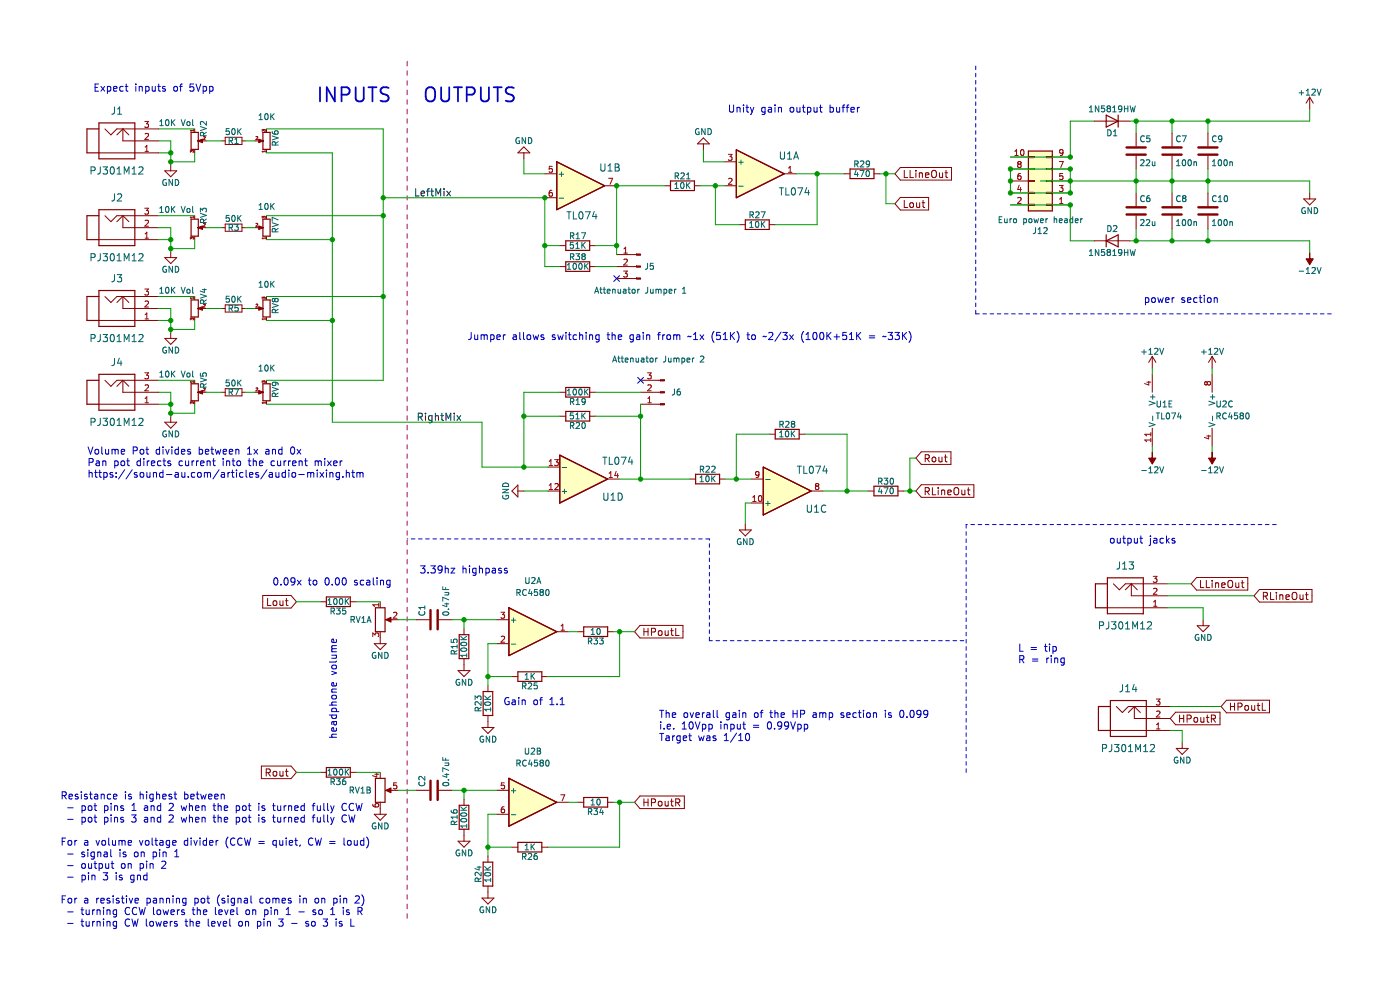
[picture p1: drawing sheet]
<svg xmlns="http://www.w3.org/2000/svg" width="297mm" height="210mm" viewBox="0 0 297 210" stroke-linecap="round" stroke-linejoin="round" font-family="sans-serif">
<path d="M0 0h297v210h-297z" fill-rule="evenodd" fill="#fff" stroke="#fff" stroke-width=".21"/>
<path d="M123.8 133h5.1v2h-5.1zM109.9 178.7h5v2h-5z" fill="none" stroke="#840000" stroke-width=".25"/>
<path d="M122.6 134h1.2M128.9 134h1.3M108.6 179.7h1.3M114.9 179.7h1.3" fill="none" stroke="#840000" stroke-width=".21"/>
<g fill="none" stroke="#006464" stroke-width=".21">
<path d="M124.8 136l.6-.1 .1-.4-.7-.2v1.3M125.1 136l.5 .6M125.4 134.6h.7M125.4 133.7l.4-.4v1.3M126 135.3h.8l-.5 .5 .4 .1v.6l-.2 .1-.5-.1M126.7 133.4l.2-.1a.68 .68 0 0 1 .5 .6 .68 .68 0 0 1-.5 .7l-.3-.5zM127.2 135.3h.8l-.5 .5 .4 .1v.6l-.2 .1-.5-.1M111.4 179.4l.4-.4v1.3M112.7 179v1.3M112.9 179.6l.5 .7M113.4 179l-.7 .7M110.9 181.7l.6-.1v-.4l-.6-.2v1.3"/>
<path d="M111.2 181.7l.4 .6M111.4 180.3h.7M112.1 181.2l.5-.2 .2 .4-.8 .9h.8M113.9 181l-.4 .1-.2 .2v.8l.2 .2 .4-.1v-.6l-.4-.1-.2 .3"/>
</g>
<path d="M108 128.9l10.1 5.1-10.1 5.1z" fill="#ffffc2" stroke="#840000" stroke-width=".25"/>
<g fill="none" stroke="#840000" stroke-width=".25">
<path d="M21 61.6h7.6v7.6h-7.6zM21 79.4h7.6v7.6h-7.6zM21 62.9h-2.6v5.1h2.6M55.8 63.6h1.5v3.6h-1.5zM21 80.7h-2.6v5h2.6M40.5 81.4h1.6v3.6h-1.6zM55.8 81.4h1.5v3.6h-1.5zM147.6 100.6h5.1v2h-5.1zM185.4 103.1h5.1v2.1h-5.1zM108 128.9l10.1 5.1-10.1 5.1zM234.9 122.6h7.6v7.6h-7.6zM234.9 123.8h-2.5v5.1h2.5"/>
<path d="M235.6 148.6h7.6v7.6h-7.6zM235.6 149.9h-2.6v5h2.6"/>
</g>
<g fill="none" stroke="#840000" stroke-width=".21">
<path d="M21 68h12.7M22.3 62.9l1.2 1.3 1.3-1.3h8.9M26.1 62.9l-1.3 1.3M26.1 62.9l1.2 1.3M26.1 62.9v2.5h7.6M35 71.8h2.5l-1.3 1.3zM36.2 70.5v1.3M47 65.4h.8M47.8 64.7h3.5v1.5h-3.5zM51.3 65.4h.8M54 65.4h1M56.5 62.9v.6"/>
<path d="M56.5 67.3v.7M244.4 75.6v2.5M244.4 79.4v3.8M244.4 75.6l-.7 1.3M244.4 75.6l.8 1.3M257.1 75.6v2.5M257.1 79.4v3.8M257.1 75.6l-.7 1.3M257.1 75.6l.8 1.3M21 85.7h12.7M22.3 80.7l1.2 1.2 1.3-1.2h8.9M26.1 80.7l1.2 1.2"/>
<path d="M26.1 80.7v2.5h7.6M26.1 80.7l-1.3 1.2M35 89.6h2.5l-1.3 1.2zM36.2 88.3v1.3M41.3 80.7v.6M41.3 85.1v.6M42.9 83.2h.9M47 83.2h.8M47.8 82.4h3.5v1.6h-3.5zM51.3 83.2h.8M54 83.2h1M56.5 80.7v.6"/>
<path d="M56.5 85.1v.6M135.9 80.7h4.2M135.9 83.2h4.2M135.9 85.7h4.2M244.4 90.8v3.8M257.1 90.8v3.8M146.3 101.6h1.3M152.7 101.6h1.2M156.8 112.4h2.6l-1.3 1.3zM158.1 111.1v1.3M184.1 104.2h1.3M190.5 104.2h1.3"/>
<path d="M105.4 136.5h2.6M105.4 131.5h2.6M118.1 134h2.6M234.9 128.9h12.7M236.2 123.8l1.3 1.3 1.2-1.3h8.9M240 123.8l-1.3 1.3M240 123.8l1.3 1.3M240 123.8v2.6h7.6M254 132.7h2.5l-1.3 1.3zM255.2 131.5v1.2M235.6 154.9h12.7M236.8 149.9l1.3 1.2 1.3-1.2h8.9"/>
<path d="M240.6 149.9l1.3 1.2M240.6 149.9l-1.2 1.2M240.6 149.9v2.5h7.7M249.5 158.8h2.6l-1.3 1.2zM250.8 157.5v1.3"/>
</g>
<g fill="none" stroke="#a90000" stroke-width=".21">
<path d="M30.7 61.3h.8l-.4 .5 .3 .1v.6l-.1 .1-.6-.1M30.7 79.1h.8l-.4 .5 .3 .1v.5l-.1 .2-.6-.2M30.8 67.7h.7M30.8 66.8l.3-.4v1.3M30.8 64l.5-.1 .2 .3-.8 .9h.8M54.3 64.6l.3-.1 .1 .2-.4 .5h.4M55.6 63.4v-.4l.3 .2v-.1h.3v.3M56.3 67.7h-.7l.2 .1M56.3 67.5v.3M137.4 79.1h.8l-.5 .5 .4 .1v.5l-.2 .2-.5-.2M30.8 84.5l.3-.3v1.2M30.8 81.7l.5-.1 .2 .4-.8 .9h.8"/>
<path d="M30.8 85.4h.7M40.4 85.6v-.3l.2 .2 .1-.2h.3v.3M41 80.8v.4M41 81h-.6l.2 .2M43.2 82.4l.2-.1 .1 .2-.4 .4h.4M54.3 82.4l.3-.1 .1 .2-.4 .4h.4M55.6 81.2v-.4l.3 .2v-.2h.3v.4M56.3 85.4h-.7l.2 .2M56.3 85.3v.3M137.4 85.4h.8M137.4 84.5l.4-.3v1.2M137.4 81.7l.5-.1 .3 .4-.8 .9h.8"/>
<path d="M243.3 81.1h.8M243.7 80.9v.8l-.9-.3M244.1 91.8v.7M244.1 93v.7M244.1 93.3h-1.2l.3 .4M244.1 92.1h-1.2l.3 .4M256 92.5h.8M256.1 81.2l-.2-.3-.3 .3v.2l.2 .3 .3-.3M256.1 81.2l.2-.3h.3l.2 .3v.2l-.2 .3-.4-.1-.1-.2M256.1 81.2v.2M256.4 92.3v.8l-.9-.3M106.3 129.9h.8l-.5 .5 .4 .1v.5l-.2 .1-.5-.1"/>
<path d="M106.3 135.1l.5-.1 .3 .3-.8 .9h.8M119 133.7h.7M119 132.8l.4-.4v1.3M244.7 122.3h.7l-.4 .4 .4 .2v.5l-.2 .1-.5-.1M244.7 128.6h.7M244.7 127.7l.4-.4v1.3M244.7 124.9l.5-.1 .2 .4-.7 .9h.7M245.3 148.3h.8l-.4 .5 .3 .1v.5l-.2 .2-.5-.2M245.4 154.6h.7M245.4 153.7l.3-.3v1.2M245.4 150.9l.4-.1 .3 .4-.8 .9h.8"/>
</g>
<g fill="none" stroke="#006464" stroke-width=".21">
<path d="M24.3 58.3v1a.49 .49 0 0 1-.6 .5M24.9 58.3h.9l-.5 .5 .4 .2v.6l-.2 .2-.6-.2M56.3 59.8l.2-.1a.68 .68 0 0 1 .4 .6 .68 .68 0 0 1-.4 .6l-.3-.5zM57.4 59.7v1.2M58.2 59.7l-.8 .7M19.3 71.7h.7l.2-.2-.1-.4-.8-.2v1.6M21.3 70.9v1.1a.49 .49 0 0 1-.6 .5M21.9 70.9h.9l-.5 .6 .4 .2v.6l-.2 .2-.6-.2M23.5 71.1l.2-.2a.81 .81 0 0 1 .6 .8 .81 .81 0 0 1-.6 .8l-.2-.2-.1-.4zM24.3 76v1.1a.49 .49 0 0 1-.6 .5M24.8 72.5h.9M24.8 71.4l.5-.5v1.6"/>
<path d="M25.3 76l-.4 1h1M25.7 76.5v1.1M26.4 72.5v-1.6l.5 1.1 .5-1.1v1.6M28 72.5h.9M28 71.4l.5-.5v1.6M29.5 71.1l.6-.2 .2 .5-.9 1.1h.9M33.9 80h.7M33.9 79.1l.4-.4v1.3M35.2 78.8l.2-.1a.68 .68 0 0 1 .5 .6 .68 .68 0 0 1-.5 .7l-.3-.5zM35.3 73.7a.58 .58 0 0 0-.8 .6 .58 .58 0 0 0 .8 .5v-.4h-.2M36.4 78.7v1.3M36.6 79.3l.5 .7"/>
<path d="M36.6 73.6v1.3l-.7-1.3v1.3M37.1 78.7l-.7 .7M37.2 73.6a.64 .64 0 0 1 .7 .7 .64 .64 0 0 1-.7 .6zM38.4 78.7l.5 1.3 .4-1.3M39.8 79.2l.3-.1 .2 .3v.3l-.2 .3-.5-.3zM40.9 78.7v1.1l.1 .2M42.5 79.1v.7h.6v-.6l.6-.1 .1 .2-.1 .5M48.6 65.4l.6-.1 .1-.4-.7-.2v1.3M48.6 62.8h-.6v.6h.6v.6l-.2 .1-.4-.1M48.9 65.4l.4 .6M49.3 63l.2-.2a.68 .68 0 0 1 .4 .7 .68 .68 0 0 1-.4 .6l-.3-.5zM50.4 62.8v1.3"/>
<path d="M50.5 64.7h-.6l-.1 .6h.6l.1 .6-.2 .1-.5-.1M50.6 63.4l.6 .7M51.2 62.8l-.8 .8M55 78.7h.7M55 60l.3-.3v1.2M55 77.8l.3-.4v1.3M55 60.9h.7M56.3 77.6l.2-.2a.68 .68 0 0 1 .4 .7 .68 .68 0 0 1-.4 .6l-.3-.5zM57.4 77.4v1.3M57.6 78l.6 .7M57.6 60.2l.6 .7M57.7 64.4l1.3 .4-1.3 .4"/>
<path d="M58.2 77.4l-.8 .8M58.3 63.5l-.3-.2-.3 .2v.3l.3 .2 .3-.2M58.3 63.5l.2-.2h.3l.2 .2v.4l-.2 .1h-.4l-.1-.2M58.3 63.5v.3M58.4 66.3v-.6h-.5l-.2 .6h1.3M59 65.6l-.6 .4M130 76.8l.4-1.3 .4 1.3M130.1 76.4h.6M131.1 76h.4M131.2 75.5v1.1l.3 .2M131.8 76h.5M132 75.5v1.1l.3 .2"/>
<path d="M132.6 76.4l.6-.1v-.3h-.4l-.2 .1 .1 .6h.5M133.8 76.1l.5-.1v.8M133.8 76v.8M134.9 76l.1 .7h.5M135.5 76v.8M136.1 76h.5v.8M136.6 76.3l-.6 .2 .2 .3 .4-.1M137 76h.5M137.2 75.5v1.1l.3 .2M137.9 76.1l.2-.1 .4 .1-.1 .6h-.5zM139.1 76v.8M139.5 76l-.4 .2"/>
<path d="M141.2 75.5v1.1l-.5 .2M141.8 76l.1 .7h.5M142.4 76v.8M143 76.1l.3-.1 .2 .1M143 76v.8M143.5 76.1l.2-.1h.3l.1 .8M143.5 76.1v.7M144.7 76h.3l.3 .2-.2 .5h-.4M144.7 76v1.2M145.7 76.4l.7-.1-.1-.3h-.4l-.2 .1 .1 .6h.5M146.9 76v.8M147.3 76l-.4 .2"/>
<path d="M148.6 75.7l.5-.2 .2 .4-.8 .9h.8M242.2 74.7h1M242.7 74.2v1M243.7 74.2l.4-.3v1.3M243.7 75.2h.7M244.9 74l.5-.1 .3 .3-.8 1h.8M246 73.9l.4 1.3 .5-1.3M254.9 74.7h1M255.4 74.2v1M256.4 74.2l.4-.3v1.3M256.4 75.2h.7M257.6 74l.5-.1 .3 .3-.8 1h.8"/>
<path d="M258.7 73.9l.4 1.3 .5-1.3M19.3 89.5l.7-.1 .2-.2-.1-.3-.8-.2v1.5M21.3 88.7v1.1a.49 .49 0 0 1-.6 .4M21.9 88.7h.9l-.5 .6 .4 .1v.7l-.2 .1-.6-.1M23.6 88.8l.1-.1a.81 .81 0 0 1 .6 .8 .81 .81 0 0 1-.6 .7 1.01 1.01 0 0 1-.1-1.4zM24.8 89.2l.5-.5v1.5M24.8 90.2h.9M26.4 90.2v-1.5l.5 1.1 .5-1.1v1.5M28 89.2l.5-.5v1.5M28 90.2h.9M29.5 88.9l.6-.2 .2 .5-.9 1h.9M35.3 91.5a.58 .58 0 0 0-.8 .5 .58 .58 0 0 0 .8 .6v-.5h-.2"/>
<path d="M36.6 91.4v1.3l-.7-1.3v1.3M37.2 91.4a.64 .64 0 0 1 .7 .6 .64 .64 0 0 1-.7 .7zM42.5 80.2l1.3 .4-1.3 .4M43.2 82.1l-.1-.6-.5-.1-.1 .7h1.3M43.8 81.4l-.6 .4M48.6 83.2l.6-.1 .1-.5-.7-.1v1.3M48.6 80.6h-.6v.6h.6v.6l-.2 .1-.4-.1M48.9 83.2l.4 .6M49.3 80.7l.2-.1a.68 .68 0 0 1 .4 .6 .68 .68 0 0 1-.4 .7l-.3-.5zM49.8 82.5h.8l-.5 1.3M50.4 80.6v1.3M50.6 81.2l.6 .7"/>
<path d="M51.2 80.6l-.8 .7M57.7 82.2l1.3 .4-1.3 .4M58.3 81.1l.2 .2v.4h-.6l-.2-.4 .3-.2h.7l.3 .2v.4M58.4 84.1v-.6l-.5-.1-.2 .7h1.3M59 83.4l-.6 .4M143.1 82.5l-.1 1.1-.4 .2M144.2 82.5l-.3 .1-.2 .2-.1 .7 .3 .3 .4-.1-.1-.6-.3-.1-.3 .2M148.6 99.6l.6-.1v-.5l-.6-.1v1.3M148.9 99.6l.4 .6M149.8 99l.5-.1 .2 .4-.8 .9h.8M151 99l.5-.1 .2 .4-.8 .9h.8M242.2 99.8h1"/>
<path d="M243.7 99.4l.4-.4v1.3M243.8 89.7l1.2 .4-1.2 .4M243.8 85.1l1.2 .4-1.2 .5M244.1 84.2h.9M244.5 83.7v1M244.5 88.3v.9M244.9 99.1l.5-.1 .3 .4-.8 .9h.8M245.3 87.6h.7M245.5 85.1v1l.2 .2h.2l.3-.2v-1M245.6 87.6v1.3M246 99l.4 1.3 .5-1.3M246.4 87.6v1.3h.6"/>
<path d="M246.7 86.3h.8M246.7 85.4l.4-.3v1.2M247.5 87.7l.2-.1a.68 .68 0 0 1 .4 .6 .68 .68 0 0 1-.4 .7l-.3-.5zM248 85.7h.4M248.5 87.6h.9l-.5 1.3M248.6 85.1h-.6v1.2h.6M250.1 87.5l-.3 .9h.8M250.4 88v.9M254.9 99.8h1M256.4 99.4l.4-.4v1.3M256.5 89.7l1.2 .4-1.2 .4M256.5 85.1l1.2 .4-1.2 .5"/>
<path d="M256.8 84.2h.9M257.2 83.7v1M257.2 88.3v.9M257.6 99.1l.5-.1 .3 .4-.8 .9h.8M258.2 85.1v1l.2 .2h.2l.3-.2v-1M258.2 88.3l.6-.1v-.5l-.6-.1v1.3M258.5 88.3l.4 .6M258.7 99l.4 1.3 .5-1.3M259.4 85.2l.5-.1 .3 .3-.8 .9h.8M260.2 87.7a.56 .56 0 0 0-.8 .5 .56 .56 0 0 0 .8 .5M260.9 87.5l-.3 .9h.8M261.2 88v.9"/>
<path d="M261.4 85.2a.56 .56 0 0 0-.8 .5 .56 .56 0 0 0 .8 .5M262.5 87.6h-.6v.6l.6-.1v.6l-.2 .2-.4-.2M263.3 88.1l-.2-.2 .2-.3h.2l.3 .2-.3 .3M263.3 88.1l-.2 .3v.3l.2 .2h.2l.3-.3v-.2l-.3-.3M263.3 88.1h.2M264.4 87.7l.2-.1a.68 .68 0 0 1 .4 .6 .68 .68 0 0 1-.4 .7l-.3-.5zM148.5 102.2h.7M148.5 101.3l.4-.4v1.3M149.8 101l.2-.1a.68 .68 0 0 1 .5 .7 .68 .68 0 0 1-.5 .6l-.3-.5zM151 100.9v1.3M151.2 101.5l.5 .7M151.7 100.9l-.7 .8"/>
<path d="M157.1 114.3a.58 .58 0 0 0-.7 .6 .58 .58 0 0 0 .8 .5v-.4h-.2M158.5 114.3v1.2l-.8-1.2v1.2M159.1 114.3a.64 .64 0 0 1 .7 .6 .64 .64 0 0 1-.7 .6zM186.4 102.1l.6-.1 .1-.4-.7-.2v1.3M186.7 103.4l-.3 .9h.8M186.7 102.1l.4 .6M187 103.9v.8M187.5 103.5h.9l-.6 1.2M187.6 101.4h.7l-.4 .5 .4 .1v.6l-.2 .1-.5-.1M188.9 103.6l.2-.1a.68 .68 0 0 1 .4 .6 .68 .68 0 0 1-.4 .6l-.3-.4zM188.9 101.6l.2-.2a.68 .68 0 0 1 .5 .7 .68 .68 0 0 1-.5 .6l-.3-.5zM237.5 119.2v1.1a.49 .49 0 0 1-.6 .4"/>
<path d="M238.2 119.6l.4-.4v1.5M239.5 119.2h1l-.5 .6 .4 .1v.7l-.2 .1-.7-.1M243.7 100.3h.7M256.4 100.3h.7M108.5 136.6h.9M108.5 131.5h.9M108.9 131.1v.9M109.7 125.7h.6v-.5l-.6-.2v1.3M110 125.7l.4 .6M111.5 122.5v1l.3 .3h.2l.3-.3v-1M111.6 125.2a.56 .56 0 0 0-.7 .5 .56 .56 0 0 0 .7 .5M112.4 125l-.3 .9h.8"/>
<path d="M112.7 125.5v.8M112.8 122.6l.5-.1 .2 .4-.8 .9h.8M113.9 123.8l.4-1.3 .4 1.3M114 123.4h.6M114 125h-.6l-.1 .7 .6-.1 .1 .6-.2 .1-.5-.1M114.8 125.6l-.3-.2 .3-.4h.2l.3 .3-.3 .3M114.8 125.6l-.3 .2 .1 .4 .2 .1h.2l.3-.2-.1-.4-.2-.1M114.8 125.6h.2M115.9 125.2l.2-.2a.68 .68 0 0 1 .4 .7 .68 .68 0 0 1-.4 .6l-.3-.5zM233.3 132.7l.7-.1 .1-.2v-.4l-.8-.1v1.5M235.2 131.9v1.1a.49 .49 0 0 1-.6 .4M235.8 131.9h.9l-.5 .6 .5 .1v.7l-.3 .1-.6-.1"/>
<path d="M237.5 132l.2-.1a.81 .81 0 0 1 .5 .8 .81 .81 0 0 1-.5 .7l-.2-.1-.2-.5zM238.2 120.7h.8M238.8 133.4h.8M238.8 132.3l.4-.4v1.5M240.3 133.4v-1.5l.5 1.1 .5-1.1v1.5M242 133.4h.8M242 132.3l.4-.4v1.5M243.4 132l.6-.1 .3 .4-1 1.1h1M254.3 134.6a.58 .58 0 0 0-.8 .6 .58 .58 0 0 0 .8 .5v-.4h-.2M255.6 134.6v1.2l-.7-1.2v1.2M256.2 134.6a.64 .64 0 0 1 .7 .6 .64 .64 0 0 1-.7 .6zM233.9 158.7l.7-.1 .2-.2-.1-.3-.8-.2v1.5"/>
<path d="M235.9 157.9v1.1a.49 .49 0 0 1-.6 .4M236.4 157.9h1l-.5 .6 .4 .1v.7l-.2 .1-.7-.1M238.1 158.1l.2-.2a.81 .81 0 0 1 .5 .8 .81 .81 0 0 1-.5 .7l-.2-.1-.1-.4zM238.1 145.2v1.1a.49 .49 0 0 1-.5 .4M238.8 146.7h.9M238.8 145.7l.4-.5v1.5M239.4 159.4h.9M239.4 158.4l.4-.5v1.5M240.6 145.2l-.4 1h1M240.9 159.4v-1.5l.5 1.1 .5-1.1v1.5M241 145.7v1M242.6 159.4h.9"/>
<path d="M242.6 158.4l.4-.5v1.5M244 158.1l.6-.2 .3 .5-.9 1h.9M249.8 160.7a.58 .58 0 0 0-.7 .5 .58 .58 0 0 0 .8 .5v-.4h-.3M251.2 160.6v1.3l-.8-1.3v1.3M251.8 160.6a.64 .64 0 0 1 .7 .6 .64 .64 0 0 1-.7 .7z"/>
</g>
<g fill="#840000" stroke="#840000" stroke-width=".21">
<path d="M244.4 95.9v1.3h.8l-.8 1.2-.7-1.2h.7z" fill-rule="evenodd"/>
<path d="M257.1 95.9v1.3h.8l-.8 1.2-.7-1.2h.7z" fill-rule="evenodd"/>
<path d="M140.1 80.5h.9v.3h-.9z" fill-rule="evenodd"/>
<path d="M140.1 83.1h.9v.2h-.9z" fill-rule="evenodd"/>
<path d="M140.1 85.6h.9v.3h-.9z" fill-rule="evenodd"/>
<path d="M41.9 83.2l1.1-.4v.8z" fill-rule="evenodd"/>
<path d="M54.9 82.8l1 .4-1 .4z" fill-rule="evenodd"/>
<path d="M54.9 65.1l1 .3-1 .4z" fill-rule="evenodd"/>
</g>
<path d="M161.9 99.1l10.2 5.1-10.2 5z" fill="#ffffc2" stroke="#840000" stroke-width=".25"/>
<path d="M218.2 32h5v12.7h-5zM234.7 24.4l2.5 1.3-2.5 1.3zM237.2 24.4v2.6M234.7 51.1l2.5-1.3v2.6zM234.7 49.8v2.6M40.5 63.6h1.6v3.6h-1.6zM120 87.3h5.1v2h-5.1zM161.9 99.1l10.2 5.1-10.2 5zM164.5 91.1h5v2h-5zM97.4 134.6h2.1v5.1h-2.1zM123.8 169.2h5.1v2h-5.1z" fill="none" stroke="#840000" stroke-width=".25"/>
<g fill="none" stroke="#840000" stroke-width=".21">
<path d="M214.4 33.3h3.8M214.4 38.4h3.8M214.4 35.9h3.8M218.2 33.2h1.2v.2h-1.2zM218.2 35.7h1.2v.3h-1.2zM218.2 38.3h1.2v.2h-1.2zM222 33.2h1.2v.2h-1.2zM222 35.7h1.2v.3h-1.2zM222 38.3h1.2v.2h-1.2zM223.2 33.3h3.9M223.2 38.4h3.9M223.2 35.9h3.9"/>
<path d="M232.1 25.7h7.7M241 28.2v2.8M241 33.1v2.8M248.6 28.2v2.8M248.6 33.1v2.8M256.3 28.2v2.8M256.3 33.1v2.8M277.8 20.6v2.6M277.8 20.6l-.7 1.3M277.8 20.6l.8 1.3M214.4 43.5h3.8M214.4 40.9h3.8"/>
<path d="M218.2 40.8h1.2v.3h-1.2zM218.2 43.3h1.2v.3h-1.2zM222 40.8h1.2v.3h-1.2zM222 43.3h1.2v.3h-1.2zM223.2 43.5h3.9M223.2 40.9h3.9M232.1 51.1h7.7M241 40.9v2.8M241 45.8v2.7M248.6 40.9v2.8M248.6 45.8v2.7M256.3 40.9v2.8"/>
<path d="M256.3 45.8v2.7M276.6 42.2h2.5l-1.3 1.3zM277.8 40.9v1.3M41.3 62.9v.6M41.3 67.3v.7M42.9 65.4h.9M118.8 88.3h1.2M125.1 88.3h1.3M163.2 92.1h1.3M169.5 92.1h1.3M159.4 106.7h2.5M159.4 101.6h2.5"/>
<path d="M172.1 104.2h2.5M88.3 131.5h2.8M93.1 131.5h2.8M98.4 133.4v1.2M98.4 139.7v2.6M97.2 142.3h2.5l-1.3 1.2zM122.6 170.2h1.2M128.9 170.2h1.3M102.2 190.5h2.6l-1.3 1.3zM103.5 189.2v1.3"/>
</g>
<g fill="none" stroke="#006464" stroke-width=".21">
<path d="M275.6 19.7h1M276.1 19.2v1M277.1 19.3l.4-.4v1.3M278.3 19l.5-.1 .3 .4-.8 .9h.8M279.4 18.9l.4 1.3 .5-1.3M231.1 23.7h.7M231.1 22.8l.4-.3v1.2M233.1 22.5v1.2l-.7-1.2v1.2M234.3 22.5h-.6l-.1 .6 .6-.1 .1 .6-.2 .1-.5-.1M235 27.5a.64 .64 0 0 1 .7 .7 .64 .64 0 0 1-.7 .6zM235.1 23l-.2 .2v.3l.2 .2h.2l.3-.2-.1-.4-.2-.1M235.1 23l-.2-.2 .2-.3h.2l.3 .2-.3 .3"/>
<path d="M235.1 23h.2M236.1 23.7h.7M236.1 22.8l.3-.3v1.2M236.2 27.9l.4-.4v1.3M236.2 28.8h.7M238 23l-.2 .2h-.4l-.1-.6 .5-.1 .2 .2-.1 .7-.1 .3h-.4M238.5 22.5v1.2M238.5 23.1h.8M239.3 22.5v1.2M239.8 22.5l.3 1.2 .2-.9 .2 .9 .3-1.2M242 34l.5-.1 .2 .3-.8 1h.8M242.8 28.9a.56 .56 0 0 0-.8 .5 .56 .56 0 0 0 .8 .6"/>
<path d="M243.2 34l.5-.1 .2 .3-.8 1h.8M243.9 28.8h-.6l-.1 .6h.7v.6l-.2 .1-.5-.1M244.5 34.3v.8l.5-.1M245 34.3v.9M249.6 34.2l.4-.3v1.3M249.6 35.2h.7M250.4 28.9a.56 .56 0 0 0-.8 .5 .56 .56 0 0 0 .8 .6M250.8 28.8h.9l-.6 1.3M250.9 34l.2-.1a.68 .68 0 0 1 .4 .6 .68 .68 0 0 1-.4 .7l-.3-.5zM252.1 34l.2-.1a.68 .68 0 0 1 .5 .6 .68 .68 0 0 1-.5 .7l-.3-.5zM253.3 34.3v.9M253.3 34.4h.5v.8"/>
<path d="M257.2 34.2l.4-.3v1.3M257.2 35.2h.7M258 28.9a.56 .56 0 0 0-.8 .5 .56 .56 0 0 0 .8 .6M258.5 34l.2-.1a.68 .68 0 0 1 .5 .6 .68 .68 0 0 1-.5 .7l-.3-.5zM259.2 29.4l-.2 .2-.4-.1-.1-.6 .5-.1 .2 .2-.1 .8-.1 .2-.4 .1M259.8 34l.1-.1a.68 .68 0 0 1 .5 .6 .68 .68 0 0 1-.5 .7l-.3-.5zM260.9 34.3v.9M260.9 34.4h.5v.8M277.1 20.2h.7M212 46.6h.4M212.6 46h-.6v1.2h.6M213.1 46.4l.1 .8 .5-.1"/>
<path d="M213.7 46.4v.8M214.3 46.4v.8M214.6 46.4l-.3 .2M215.1 46.5l.1-.1 .4 .1-.1 .7-.4-.1zM217.2 46.5l.3-.1 .3 .2-.1 .6h-.5M217.2 46.4v1.3M218.3 46.5l.2-.1 .4 .1-.1 .7-.5-.1zM219.3 46.4l.3 .8 .2-.6 .3 .6 .2-.8M219.7 48.3l-.1 1.1-.4 .2M220.2 49.6h.7M220.2 48.6l.4-.3v1.3M220.7 46.8l.6-.1v-.2l-.4-.1-.2 .2 .1 .6h.5"/>
<path d="M221.4 48.4l.5-.1 .3 .3-.8 1h.8M221.9 46.4v.8M222.2 46.4l-.3 .2M223.6 46.5h.5l.1 .7M223.6 46v1.2M224.7 46.8l.6-.1v-.2l-.4-.1-.2 .2 .1 .6h.5M225.9 46.5h.5v.7M226.4 46.7l-.6 .2 .2 .3h.4M227.6 46.5l-.4-.1-.2 .2 .1 .6h.5M227.6 46v1.2M228.1 46.8l.6-.1v-.2l-.4-.1-.2 .2 .1 .6h.5M229.3 46.4v.8"/>
<path d="M229.6 46.4l-.3 .2M231.1 53.3l.4-.4v1.3M231.1 54.2h.7M233.1 52.9v1.3l-.7-1.3v1.3M234.3 52.9h-.6l-.1 .6h.6l.1 .6-.2 .1-.5-.1M235 47.9a.64 .64 0 0 1 .7 .6 .64 .64 0 0 1-.7 .6zM235.1 53.5l-.2 .2v.3l.2 .2h.2l.3-.2-.1-.4-.2-.1M235.1 53.5l-.2-.3 .2-.3h.2l.3 .3-.3 .3M235.1 53.5h.2M236.1 53.3l.3-.4v1.3M236.1 54.2h.7M236.2 48l.5-.1 .2 .3-.7 .9h.7"/>
<path d="M238 53.5l-.2 .2h-.4l-.1-.6 .5-.2 .2 .3-.1 .7-.1 .2-.4 .1M238.5 52.9v1.3M238.5 53.5h.8M239.3 52.9v1.3M239.8 52.9l.3 1.3 .2-.9 .2 .9 .3-1.3M242 46.7l.5-.1 .2 .3-.8 1h.8M242.8 41.6a.56 .56 0 0 0-.8 .5 .56 .56 0 0 0 .8 .6M243.2 46.7l.5-.1 .2 .3-.8 1h.8M243.9 41.5l-.4 .1-.2 .2-.1 .7 .3 .3 .4-.1v-.7h-.4l-.3 .2M244.5 47v.8l.5-.1M245 47v.9M249.6 47.9h.7"/>
<path d="M249.6 46.9l.4-.3v1.3M250.4 41.6a.56 .56 0 0 0-.8 .5 .56 .56 0 0 0 .8 .6M250.9 46.7l.2-.1a.68 .68 0 0 1 .4 .6 .68 .68 0 0 1-.4 .7l-.3-.5zM251.1 42l-.2 .3v.2l.2 .3h.2l.3-.3-.1-.3-.2-.2M251.1 42l-.2-.2 .2-.3h.2l.3 .2-.3 .3M251.1 42h.2M252.1 46.7l.2-.1a.68 .68 0 0 1 .5 .6 .68 .68 0 0 1-.5 .7l-.3-.5zM253.3 47.1h.5v.8M253.3 47v.9M257.2 47.9h.7M257.2 46.9l.4-.3v1.3M258 41.6a.56 .56 0 0 0-.8 .5 .56 .56 0 0 0 .8 .6"/>
<path d="M258.5 42.8h.7M258.5 41.9l.3-.4v1.3M258.5 46.7l.2-.1a.68 .68 0 0 1 .5 .6 .68 .68 0 0 1-.5 .7l-.3-.5zM259.8 46.7l.1-.1a.68 .68 0 0 1 .5 .6 .68 .68 0 0 1-.5 .7l-.3-.5zM259.8 41.6l.2-.1a.68 .68 0 0 1 .4 .6 .68 .68 0 0 1-.4 .7l-.3-.5zM260.9 47.1h.5v.8M260.9 47v.9M275.6 57.5h1M276.9 44.1a.58 .58 0 0 0-.8 .6 .58 .58 0 0 0 .8 .5v-.4h-.2M277.1 57.1l.4-.4v1.3M277.1 58h.7M278.2 44v1.3l-.7-1.3v1.3"/>
<path d="M278.3 56.9l.5-.2 .3 .4-.8 .9h.8M278.8 44a.64 .64 0 0 1 .7 .7 .64 .64 0 0 1-.7 .6zM279.4 56.7l.4 1.3 .5-1.3M33.9 62.2h.7M33.9 61.3l.4-.4v1.3M35.2 61.1l.2-.2a.68 .68 0 0 1 .5 .7 .68 .68 0 0 1-.5 .6l-.3-.5zM36.4 60.9v1.3M36.6 61.5l.5 .7M37.1 60.9l-.7 .8M38.4 60.9l.5 1.3 .4-1.3M39.7 61.5l.2-.1 .4 .1-.1 .6h-.5zM40.9 60.9v1.1l.1 .2"/>
<path d="M42.5 62.4l1.3 .4-1.3 .4M42.9 61.4h.9M43.2 64.3l-.1-.6h-.5l-.1 .6h1.3M43.4 61.3v.7l-1-.3M43.8 63.6l-.6 .4M121 90.3l.6-.1 .1-.5-.7-.1v1.3M121.3 90.3l.4 .6M121.6 87.6h-.6v.6l.6-.1v.6l-.2 .2-.4-.2M122.2 88.9h.7M122.2 88l.3-.4v1.3M122.2 89.7l.5-.1 .3 .4-.8 .9h.8M123.4 87.6v1.3"/>
<path d="M123.6 89.7l.1-.1a.68 .68 0 0 1 .5 .7 .68 .68 0 0 1-.5 .6l-.3-.5zM123.6 88.1l.6 .8M124.2 87.6l-.8 .7M165.4 91.8l.4-.4v1.3M165.4 92.7h.7M165.5 90h.6v-.5l-.6-.1v1.2M165.8 90l.4 .6M166.7 89.5l.4-.1 .3 .3-.8 .9h.8M166.7 91.5l.2-.1a.68 .68 0 0 1 .4 .6 .68 .68 0 0 1-.4 .7l-.3-.5zM167.9 91.4v1.3M168.1 91.9l.5 .8M168.1 89.9l-.2-.2 .2-.3h.3l.2 .2-.2 .3"/>
<path d="M168.1 89.9l-.2 .3v.3l.2 .1h.3l.2-.2-.1-.4-.1-.1M168.1 89.9h.3M168.6 91.4l-.7 .7M169.1 98.9h.9M169.6 98.9v1.5M170.5 98.9v1.5h.7M171.8 99l.2-.1a.81 .81 0 0 1 .6 .7 .81 .81 0 0 1-.6 .8l-.2-.1-.1-.5zM173.1 98.9h1l-.7 1.5M174.9 98.8l-.3 1.1h.9M175.3 99.4v1M162.4 106.8h1M162.4 101.7h1"/>
<path d="M162.9 106.3v1M171.3 107.1v1.3l.3 .3h.2l.3-.3v-1.3M172.8 108.7h.9M172.8 107.6l.4-.5v1.6M175.2 107.3a.72 .72 0 0 0-1 .5 .72 .72 0 0 0 .7 .9l.3-.2M89 129.7a.56 .56 0 0 0 .5 .8 .56 .56 0 0 0 .5-.8M90.1 128.9h-1.2l.3 .3M90.1 128.5v.7M93.9 124.5v.6h1.3M94 130a.75 .75 0 0 1 1.2 .2 .72 .72 0 0 1-1.3-.1zM94.4 128.1h.8M94.4 125.7h.8"/>
<path d="M94.5 124.6v.5M94.8 127.9v.8l-.9-.3M95.1 125.7v.4l-.7 .1M95.1 129.2h.1M95.2 127.2l-1.3-.5v.8M95.7 135.6v.6l.6 .1v-.6l.6-.1 .1 .2-.1 .5M96.4 138.7l-.1-.6-.5-.1-.1 .7h1.3M97 138l-.6 .4M97 136.8v.7M97 137.1h-1.3l.4 .4M97.7 135.7h1.3M97.7 135l.8 .7"/>
<path d="M97.9 136.4a.61 .61 0 0 1 .7-.2 .61 .61 0 0 1 .4 .6 .75 .75 0 0 1-1.3-.3zM97.9 137.6a.61 .61 0 0 1 .7-.2 .61 .61 0 0 1 .4 .6 .75 .75 0 0 1-1.3-.3zM99 138.7v.7M99 139h-1.3l.4 .4M99 135l-.7 .5M97.5 144.2a.58 .58 0 0 0-.8 .5 .58 .58 0 0 0 .8 .5v-.4h-.2M98.8 144.1v1.3l-.7-1.3v1.3M99.4 144.1a.64 .64 0 0 1 .7 .6 .64 .64 0 0 1-.7 .7zM124.8 172.2l.6-.1 .1-.5-.7-.1v1.3M125.1 172.2l.5 .6M125.4 169.9l.4-.4v1.3M125.4 170.8h.7"/>
<path d="M126 171.5h.8l-.5 .5 .4 .1v.6l-.2 .1-.5-.1M126.7 169.6l.2-.1a.68 .68 0 0 1 .5 .6 .68 .68 0 0 1-.5 .7l-.3-.5zM127.5 171.5l-.3 .9h.8M127.9 171.9v.9M102.5 192.4a.58 .58 0 0 0-.7 .6 .58 .58 0 0 0 .8 .5v-.4h-.2M103.9 192.3v1.3l-.7-1.3v1.3M104.5 192.3a.64 .64 0 0 1 .7 .7 .64 .64 0 0 1-.7 .6z"/>
</g>
<g fill="none" stroke="#a90000" stroke-width=".21">
<path d="M215.3 33h.7M215.3 32.1l.4-.4v1.3M216.1 34.8l-.2-.2 .2-.3h.3l.2 .2-.2 .3M216.1 34.8l-.2 .3v.2l.2 .2h.3l.2-.2v-.4l-.2-.1M216.1 34.8h.3M216.2 39.3l-.3 .9h.8M216.5 39.8v.8M216.5 36.8l-.4 .1-.1 .2-.1 .7 .2 .3 .5-.1-.1-.6-.4-.1-.2 .2M216.6 31.8l.2-.1a.68 .68 0 0 1 .4 .7 .68 .68 0 0 1-.4 .6l-.3-.5zM224.7 39.3h.8l-.4 .5 .4 .2v.5l-.2 .1-.6-.1M224.7 34.3h.9l-.6 1.2M225.5 36.8h-.7v.6h.6l.1 .6-.2 .1-.5-.1"/>
<path d="M225.5 32.3l-.2 .2h-.4l-.1-.7 .5-.1 .2 .3v.7l-.2 .2-.4 .1M215.9 42l.5-.1 .2 .3-.8 1h.8M224.8 43.2h.7M224.8 42.2l.3-.3v1.3M40.7 67.5l-.1 .2-.2-.2v.4M40.7 67.5h.3v.4M40.7 67.5h.1M41 63v.4M41 63.2h-.6l.2 .2M43.2 64.6l.2-.1 .1 .2-.4 .5h.4M159.7 106.4h.7M159.7 105.5l.3-.4v1.3"/>
<path d="M161 105.2l.2-.1a.68 .68 0 0 1 .4 .6 .68 .68 0 0 1-.4 .7l-.3-.5zM161 100.6l-.2 .2h-.4l-.1-.6 .5-.2 .2 .3v.7l-.2 .2-.4 .1M173.2 103.1l-.2-.2 .2-.3h.3l.2 .2-.2 .3M173.2 103.1l-.2 .3v.2l.2 .2h.3l.2-.2-.1-.4-.1-.1M173.2 103.1h.3"/>
</g>
<g fill="#840000" stroke="#840000" stroke-width=".21">
<path d="M41.9 65.4l1.1-.3v.7z" fill-rule="evenodd"/>
<path d="M277.8 53.6v1.3h.8l-.8 1.3-.7-1.3h.7z" fill-rule="evenodd"/>
</g>
<g fill="none" stroke="#840000" stroke-width=".51">
<path d="M239 32.8h4.1M239 31.3h4.1M246.6 32.8h4.1M246.6 31.3h4.1M254.2 32.8h4.1M254.2 31.3h4.1M239 45.5h4.1M239 44h4.1M246.6 45.5h4.1M246.6 44h4.1M254.2 45.5h4.1M254.2 44h4.1"/>
<path d="M91.3 129.4v4.1M92.8 129.4v4.1"/>
</g>
<path d="M218.2 32h5v12.7h-5z" fill-rule="evenodd" fill="#ffffc2" stroke="#ffffc2" stroke-width=".25"/>
<path d="M156.2 31.8l10.2 5.1-10.2 5z" fill="#ffffc2" stroke="#840000" stroke-width=".25"/>
<path d="M156.2 31.8l10.2 5.1-10.2 5zM180.3 35.9h5.1v2h-5.1zM158.1 46.6h5.1v2.1h-5.1zM102.5 146.7h2v5.1h-2zM109.9 142.5h5v2h-5z" fill="none" stroke="#840000" stroke-width=".25"/>
<g fill="none" stroke="#840000" stroke-width=".21">
<path d="M153.7 39.4h2.5M153.7 34.3h2.5M166.4 36.9h2.5M179.1 36.9h1.2M185.4 36.9h1.3M156.8 47.7h1.3M163.2 47.7h1.3M109.9 104.2h1.2M109.9 102.9v2.5l-1.3-1.2zM102.2 154.3h2.6l-1.3 1.3zM103.5 145.4v1.3M103.5 151.8v2.5"/>
<path d="M108.6 143.5h1.3M114.9 143.5h1.3"/>
</g>
<path d="M154.5 32.7h.8l-.4 .5 .3 .1v.6l-.1 .1-.6-.1M154.6 37.9l.5-.1 .2 .4-.8 .9h.8M167.3 36.6h.7M167.3 35.6l.3-.3v1.3" fill="none" stroke="#a90000" stroke-width=".21"/>
<g fill="none" stroke="#006464" stroke-width=".21">
<path d="M156.7 39.5h1M156.7 34.4h1M157.2 33.9v1M165.3 39.8h.9M165.6 32.2v1.3l.2 .2h.5l.1-.2v-1.3M165.8 39.8v1.6M166.7 39.8v1.6h.7M167.1 33.7h.8M167.1 32.7l.4-.5v1.5M168 40l.2-.2a.81 .81 0 0 1 .6 .8 .81 .81 0 0 1-.6 .8l-.2-.2-.1-.4zM168.4 33.7l.5-1.5 .5 1.5M168.5 33.3h.8"/>
<path d="M169.3 39.8h1l-.7 1.6M171.1 39.8l-.3 1.1h.9M181.3 34.8l.6-.1 .1-.4-.7-.2v1.3M181.6 36.1l-.3 .9h.8M181.6 34.8l.5 .6M181.9 36.6v.8M182.4 36.2h.9l-.6 1.2M182.5 34.3l.5-.2 .3 .4-.8 .9h.8M183.8 36.3l.2-.1a.68 .68 0 0 1 .5 .6 .68 .68 0 0 1-.5 .6l-.3-.4zM184.5 34.7l-.3 .2h-.3l-.1-.6 .4-.2 .3 .3-.1 .7-.2 .2-.3 .1M159 47.3l.4-.3v1.2M159 48.2h.8"/>
<path d="M159.1 45.6l.6-.1 .1-.4-.7-.2v1.3M159.4 45.6l.4 .6M160.3 45.1l.5-.2 .2 .4-.7 .9h.7M160.4 47.1l.2-.1a.68 .68 0 0 1 .4 .6 .68 .68 0 0 1-.4 .6l-.3-.5zM161.5 44.9h.8l-.5 1.3M161.5 47v1.2M161.7 47.5l.6 .7M162.3 47l-.8 .7M171.5 40.3v1.1M106.6 103.8h1.3l-1.3 .7h1.3M106.7 105.1a.58 .58 0 0 0 .6 .8 .58 .58 0 0 0 .5-.8h-.4v.2M106.7 102.7a.68 .68 0 0 1 .8-.2 .68 .68 0 0 1 .4 .7h-1.3z"/>
<path d="M100.8 148.4v-.8l.5 .5 .1-.4h.5l.2 .2-.2 .5M101.5 150.8l-.1-.6-.5-.1-.1 .7h1.3M102.1 150l-.6 .5M102.1 148.8v.8l-.9-.8-.4 .3 .1 .5M102.5 156.2a.58 .58 0 0 0-.7 .6 .58 .58 0 0 0 .8 .5v-.4h-.2M102.8 148.4h1.3M102.8 147.6l.7 .8M102.9 149a.61 .61 0 0 1 .7-.2 .61 .61 0 0 1 .4 .6 .75 .75 0 0 1-1.2-.2zM103.9 156.2v1.2l-.7-1.2v1.2M104.1 150.5h-1.3l.4 .3M104.1 150.1v.7M104.1 147.6l-.7 .6"/>
<path d="M104.5 156.2a.64 .64 0 0 1 .7 .6 .64 .64 0 0 1-.7 .6zM110.9 145.5h.6v-.5l-.6-.1v1.2M111.2 145.5l.4 .6M111.4 144.1h.7M111.4 143.2l.4-.4v1.3M112.1 145l.5-.1 .2 .3-.8 .9h.8M112.7 142.8v1.3M112.9 143.4l.5 .7M113.4 142.8l-.7 .7M113.9 144.9h-.6v.6l.6-.1v.6l-.1 .1-.5-.1"/>
</g>
<path d="M118.8 96.5l10.1 5.1-10.1 5.1z" fill="#ffffc2" stroke="#840000" stroke-width=".25"/>
<path d="M55.8 46.5h1.5v3.6h-1.5zM118.8 96.5l10.1 5.1-10.1 5.1zM120 82.2h5.1v2h-5.1z" fill="none" stroke="#840000" stroke-width=".25"/>
<path d="M54 48.3h1M56.5 45.8v.6M56.5 50.2v.6M116.2 99.1h2.6M118.8 83.2h1.2M125.1 83.2h1.3M116.2 104.2h2.6M128.9 101.6h2.5" fill="none" stroke="#840000" stroke-width=".21"/>
<g fill="none" stroke="#006464" stroke-width=".21">
<path d="M55 44.4h.7M55 43.5l.3-.3v1.2M56.3 43.3l.2-.1a.68 .68 0 0 1 .4 .6 .68 .68 0 0 1-.4 .6l-.3-.5zM57.4 43.2v1.2M57.6 43.7l.6 .7M57.7 47.2l1.3 .5-1.3 .4M58.2 43.2l-.8 .7M58.4 49.2v-.6l-.5-.1-.2 .7h1.3M59 48.5l-.6 .4M59 46.6l-1.3-.5v.8M119.3 99.2h.9M120.4 83.8h.7"/>
<path d="M120.4 82.9l.3-.4v1.3M121 85.2h.6l.1-.5-.7-.2v1.3M121.3 85.2l.4 .6M121.7 82.6l.2-.1a.68 .68 0 0 1 .4 .6 .68 .68 0 0 1-.4 .7l-.3-.5zM122.2 85.8h.8M122.2 84.9l.4-.4v1.3M123 82.6l.1-.1a.68 .68 0 0 1 .4 .6 .68 .68 0 0 1-.4 .7 .84 .84 0 0 1-.1-1.2zM124 82.5v1.3M124.2 85.1l-.3 .2h-.3l-.1-.6 .4-.2 .3 .3-.1 .7-.2 .3h-.3M124.2 83.1l.6 .7M124.8 82.5l-.8 .7M127.9 97h.8"/>
<path d="M128.3 97v1.5M129.3 97v1.5h.7M130.6 97.1l.2-.1a.81 .81 0 0 1 .5 .7 .81 .81 0 0 1-.5 .8l-.2-.1-.2-.5zM131.8 97h1l-.6 1.5M133.7 96.9l-.4 1.1h1M134 97.5v1M119.3 104.3h.9M119.7 103.8v.9M128.1 104.6v1.2l.3 .3h.3l.3-.3v-1.2M129.6 106.1h.9M129.6 105l.5-.4v1.5M131.1 104.6a.77 .77 0 0 1 .9 .8 .77 .77 0 0 1-.9 .7z"/>
</g>
<g fill="none" stroke="#a90000" stroke-width=".21">
<path d="M54.6 47.4h-.3M54.6 47.4h.1M54.6 47.4v.2l-.3 .4h.4M55.9 46v.1l-.3-.2v.4M55.9 45.9v.1M55.9 45.9h.3M56.2 45.9v.1M56.2 46v.3M56.3 50.3v.4M56.3 50.5h-.7l.2 .2M116.5 97.9l.4-.4v1.3M116.5 98.8h.7"/>
<path d="M117.7 97.5h.7l-.4 .5 .4 .1v.5l-.2 .2-.5-.2M130.7 100l-.3 .9h.8M116.5 103.8h.7M116.5 102.9l.4-.3v1.2M117.7 102.7l.5-.1 .2 .3-.7 .9h.7M129.2 101.3h.7M129.2 100.4l.4-.4v1.3M131 100.5v.8"/>
</g>
<path d="M54.9 47.9l1 .4-1 .4z" fill-rule="evenodd" fill="#840000" stroke="#840000" stroke-width=".21"/>
<path d="M108 165.1l10.1 5.1-10.1 5.1z" fill="#ffffc2" stroke="#840000" stroke-width=".25"/>
<g fill="none" stroke="#840000" stroke-width=".25">
<path d="M21 26.1h7.6v7.6h-7.6zM21 27.3h-2.6v5.1h2.6M40.5 28.1h1.6v3.6h-1.6zM55.8 28.1h1.5v3.6h-1.5zM142.2 38.4h5.1v2h-5.1zM21 44.5h7.6v7.6h-7.6zM21 45.8h-2.6v5h2.6M40.5 46.5h1.6v3.6h-1.6zM120 51.1h5.1v2h-5.1zM69.2 126.6h5.1v2.1h-5.1zM79.6 128.9h2.1v5.1h-2.1zM69.2 162.8h5.1v2.1h-5.1z"/>
<path d="M79.6 165.1h2.1v5.1h-2.1zM97.4 170.8h2.1v5.1h-2.1zM108 165.1l10.1 5.1-10.1 5.1zM102.5 182.9h2v5.1h-2z"/>
</g>
<g fill="none" stroke="#840000" stroke-width=".21">
<path d="M21 32.4h12.7M22.3 27.3l1.2 1.3 1.3-1.3h8.9M26.1 27.3v2.6h7.6M26.1 27.3l1.2 1.3M26.1 27.3l-1.3 1.3M35 36.2h2.5l-1.3 1.3zM36.2 35v1.2M41.3 27.3v.7M41.3 31.8v.6M42.9 29.9h.9M47 29.9h.8M47.8 29.1h3.5v1.5h-3.5z"/>
<path d="M51.3 29.9h.8M54 29.9h1M56.5 27.3v.7M56.5 31.8v.6M111.1 31.2l1.3 1.2h-2.5zM111.1 32.4v1.3M141 39.4h1.2M147.3 39.4h1.3M149.2 30.5v1.3M149.2 29.2l1.3 1.3h-2.5zM21 50.8h12.7M22.3 45.8l1.2 1.2 1.3-1.2h8.9"/>
<path d="M26.1 45.8v2.5h7.6M26.1 45.8l-1.3 1.2M26.1 45.8l1.2 1.2M35 54.6h2.5l-1.3 1.3zM36.2 53.4v1.2M41.3 45.8v.6M41.3 50.2v.6M42.9 48.3h.9M47 48.3h.8M47.8 47.5h3.5v1.6h-3.5zM51.3 48.3h.8M118.8 52.1h1.2"/>
<path d="M125.1 52.1h1.3M130.8 59.1h4.2M130.8 56.5h4.2M130.8 54h4.2M68 127.6h1.2M74.3 127.6h1.3M79.4 136.5h2.5l-1.2 1.3zM80.7 127.6v1.3M80.7 134v2.5M82.2 131.5h2.3M68 163.8h1.2M74.3 163.8h1.3"/>
<path d="M79.4 172.7h2.5l-1.2 1.3zM80.7 163.8v1.3M80.7 170.2v2.5M82.2 167.6h2.3M88.3 167.6h2.8M93.1 167.6h2.8M97.2 178.4h2.5l-1.3 1.3zM98.4 169.5v1.3M98.4 175.9v2.5M105.4 167.6h2.6M105.4 172.7h2.6M118.1 170.2h2.6"/>
<path d="M103.5 181.6v1.3M103.5 188v1.2"/>
</g>
<g fill="none" stroke="#006464" stroke-width=".21">
<path d="M19.3 36.2l.7-.1 .2-.2-.1-.4-.8-.1v1.5M21.3 35.4v1.1a.49 .49 0 0 1-.6 .4M21.9 35.4h.9l-.5 .6 .4 .1v.7l-.2 .1-.6-.1M23.6 35.5l.1-.1a.81 .81 0 0 1 .6 .8 .81 .81 0 0 1-.6 .7 1.01 1.01 0 0 1-.1-1.4zM24.3 22.7v1.1a.49 .49 0 0 1-.6 .4M24.8 35.8l.5-.4v1.5M24.8 36.9h.9M24.9 24.2h.9M24.9 23.1l.5-.4v1.5M26.4 36.9v-1.5l.5 1.1 .5-1.1v1.5M28 36.9h.9M28 35.8l.5-.4v1.5"/>
<path d="M29.5 35.5l.6-.1 .2 .4-.9 1.1h.9M33.9 25.7l.4-.3v1.2M33.9 26.6h.7M35.2 25.5l.2-.1a.68 .68 0 0 1 .5 .6 .68 .68 0 0 1-.5 .6l-.3-.4zM35.3 38.1a.58 .58 0 0 0-.8 .6 .58 .58 0 0 0 .8 .5v-.4h-.2M36.4 25.4v1.2M36.6 25.9l.5 .7M36.6 38.1v1.2l-.7-1.2v1.2M37.1 25.4l-.7 .7M37.2 38.1a.64 .64 0 0 1 .7 .6 .64 .64 0 0 1-.7 .6zM38.4 25.4l.5 1.2 .4-1.2M39.8 25.9l.3-.1 .2 .2v.4l-.2 .2-.5-.2z"/>
<path d="M40.9 25.4v1.1l.1 .1M42.5 26.8l1.3 .5-1.3 .4M43.2 28.8l-.1-.6-.5-.1-.1 .7h1.3M43.8 25.8v.7l-.9-.7-.4 .2 .1 .5M43.8 28.1l-.6 .4M48.6 29.9l.6-.1 .1-.5-.7-.1v1.3M48.6 27.3h-.6v.6l.6-.1v.6l-.2 .2-.4-.2M48.9 29.9l.4 .6M49.3 27.4l.2-.1a.68 .68 0 0 1 .4 .6 .68 .68 0 0 1-.4 .7l-.3-.5zM49.8 30.5h.8M49.8 29.6l.4-.4v1.3M50.4 27.3v1.3"/>
<path d="M50.6 27.8l.6 .8M51.2 27.3l-.8 .7M55 25.4h.7M55 24.5l.3-.4v1.3M56.3 24.2l.2-.1a.68 .68 0 0 1 .4 .6 .68 .68 0 0 1-.4 .7l-.3-.5zM57.4 24.1v1.3M57.6 24.7l.6 .7M57.7 27.9l.1 .3 .2 .2 .8 .1 .2-.3-.1-.4-.6 .1-.1 .3 .3 .3M57.7 28.8l1.3 .5-1.3 .4M58.2 24.1l-.8 .7M58.4 30.8v-.6l-.5-.1-.2 .7h1.3M59 30l-.6 .5"/>
<path d="M110.2 29.2a.58 .58 0 0 0-.8 .6 .58 .58 0 0 0 .8 .5v-.4h-.2M111.5 29.2v1.3l-.7-1.3v1.3M112.1 29.2a.64 .64 0 0 1 .7 .6 .64 .64 0 0 1-.7 .7zM143.2 39.1l.3-.4v1.3M143.2 40h.7M143.2 37.3h.6l.1-.5-.7-.1v1.2M143.5 37.3l.5 .6M144.4 36.8l.5-.1 .3 .3-.8 .9h.8M144.5 38.8l.2-.1a.68 .68 0 0 1 .4 .6 .68 .68 0 0 1-.4 .7l-.3-.5zM145.7 37.9h.7M145.7 37l.3-.3v1.2M145.7 38.7v1.3"/>
<path d="M145.8 39.3l.6 .7M146.4 38.7l-.7 .7M148.3 27.3a.58 .58 0 0 0-.8 .6 .58 .58 0 0 0 .8 .5v-.4h-.2M149.6 27.3v1.3l-.7-1.3v1.3M150.2 27.3a.64 .64 0 0 1 .7 .6 .64 .64 0 0 1-.7 .7zM19.3 54.6l.7-.1 .2-.2-.1-.3-.8-.2v1.5M21.3 53.8v1.1a.49 .49 0 0 1-.6 .4M21.9 53.8h.9l-.5 .6 .4 .1v.7l-.2 .1-.6-.1M23.5 54l.2-.2a.81 .81 0 0 1 .6 .8 .81 .81 0 0 1-.6 .7l-.2-.1-.1-.4zM24.3 41.1v1.1a.49 .49 0 0 1-.6 .4M24.8 54.2l.5-.4v1.5M24.8 55.3h.9"/>
<path d="M24.9 41.3l.6-.2 .3 .4-.9 1.1h.9M26.4 55.3v-1.5l.5 1.1 .5-1.1v1.5M28 54.2l.5-.4v1.5M28 55.3h.9M29.5 54l.6-.2 .2 .4-.9 1.1h.9M33.9 45.1h.7M33.9 44.2l.4-.4v1.3M35.2 43.9l.2-.1a.68 .68 0 0 1 .5 .6 .68 .68 0 0 1-.5 .7l-.3-.5zM35.3 56.5a.58 .58 0 0 0-.8 .6 .58 .58 0 0 0 .8 .5v-.4h-.2M36.4 43.8v1.3M36.6 44.3l.5 .8M36.6 56.5v1.3l-.7-1.3v1.3"/>
<path d="M37.1 43.8l-.7 .7M37.2 56.5a.64 .64 0 0 1 .7 .6 .64 .64 0 0 1-.7 .7zM38.4 43.8l.5 1.3 .4-1.3M39.7 44.3l.2-.1 .4 .1-.1 .7-.5-.1zM40.9 43.8v1.1l.1 .2M42.5 45v-.8l.5 .4 .1-.4h.6l.1 .2-.1 .6M42.5 45.3l1.3 .4-1.3 .4M43.2 47.2l-.1-.6-.5-.1-.1 .7h1.3M43.8 46.5l-.6 .4M48.6 48.3l.6-.1 .1-.5-.7-.1v1.3M48.6 45.7h-.6v.6l.6-.1v.6l-.2 .2-.4-.2M48.9 48.3l.4 .6"/>
<path d="M49.3 45.8l.2-.1a.68 .68 0 0 1 .4 .6 .68 .68 0 0 1-.4 .7l-.3-.5zM49.8 47.6h.8l-.5 .5 .4 .1v.5l-.2 .2-.5-.2M50.4 45.7v1.3M50.6 46.2l.6 .8M51.2 45.7l-.8 .7M121 50h.6l.1-.5-.7-.1v1.2M121.3 50l.4 .6M121.6 51.4h-.6v.6h.6v.6l-.2 .1-.4-.1M122.2 52.7h.7M122.2 51.8l.3-.4v1.3M122.2 50.6h.8M122.2 49.7l.4-.3v1.2"/>
<path d="M123.4 49.4h.8l-.5 1.2M123.4 51.4v1.3M123.6 52l.6 .7M124.2 51.4l-.8 .7M137.4 55.9l-.1 1-.4 .2M138.6 55.9h-.6l-.1 .6 .6-.1 .1 .6-.2 .1-.5-.1M126.2 62.2l.4-1.3 .4 1.3M126.3 61.8h.6M127.2 61.4h.5M127.4 60.9v1.1l.3 .2M128 61.4h.5M128.2 60.9v1.1l.3 .2"/>
<path d="M128.8 61.8l.6-.1v-.3h-.4l-.2 .1 .1 .6h.5M130 61.5l.5-.1v.8M130 61.4v.8M131.1 61.4l.1 .7h.5M131.7 61.4v.8M132.3 61.4h.4l.1 .8M132.8 61.7l-.6 .2 .2 .3 .4-.1M133.2 61.4h.5M133.4 60.9v1.1l.3 .2M134.1 61.5l.2-.1 .4 .1-.1 .6h-.5zM135.3 61.4v.8M135.6 61.4l-.3 .2"/>
<path d="M137.4 60.9l-.1 1.1-.4 .2M138 61.4l.1 .7h.5M138.6 61.4v.8M139.2 61.5l.3-.1 .2 .1M139.2 61.4v.8M139.7 61.5l.2-.1h.3v.8M139.7 61.5v.7M140.8 61.4h.4l.3 .2-.2 .5h-.5M140.8 61.4v1.2M141.9 61.8l.6-.1v-.3h-.4l-.2 .1 .1 .6h.5M143.1 61.4v.8M143.4 61.4l-.3 .2"/>
<path d="M144.8 61.3l.3-.4v1.3M144.8 62.2h.7M69.6 127.3l.3-.3v1.2M69.6 128.2h.7M70.2 129.7l.6-.1 .1-.5-.7-.1v1.3M70.5 129.7l.5 .6M70.9 127.1l.2-.1a.68 .68 0 0 1 .4 .6 .68 .68 0 0 1-.4 .6l-.3-.5zM71.4 129h.8l-.5 .5 .4 .1v.5l-.2 .2-.5-.2M72.1 127.1l.2-.1a.68 .68 0 0 1 .4 .6 .68 .68 0 0 1-.4 .6l-.3-.5zM73.3 127v1.2M73.3 129h-.6l-.1 .6 .7-.1v.6l-.2 .2-.5-.2M73.4 127.5l.6 .7"/>
<path d="M74 127l-.7 .7M74.5 131.4h.6v-.5l-.6-.1v1.2M74.8 131.4l.4 .6M75.6 130.8l.4 1.2 .4-1.2M76.8 132h.7M76.8 131.1l.3-.3v1.2M77.9 132l.4-1.2 .4 1.2M78 131.7h.6M79.7 138.4a.58 .58 0 0 0-.7 .6 .58 .58 0 0 0 .8 .5v-.4h-.3M81 138.4v1.3l-.7-1.3v1.3M81.6 138.4a.64 .64 0 0 1 .8 .6 .64 .64 0 0 1-.8 .7zM111.4 158.7v1l.3 .3h.2l.3-.3v-1"/>
<path d="M112.7 158.8l.5-.1 .2 .4-.8 .9h.8M114 158.7h.4l.2 .2-.2 .4 .2 .1 .1 .3-.2 .3h-.5zM114 159.3h.4M69.6 164.4h.7M69.6 163.5l.3-.4v1.3M70.2 165.8h.6l.1-.5-.7-.1v1.2M70.5 165.8l.5 .6M70.9 163.3l.2-.2a.68 .68 0 0 1 .4 .7 .68 .68 0 0 1-.4 .6l-.3-.5zM71.4 165.2h.8l-.5 .5 .4 .1v.5l-.2 .1-.5-.1M72.2 163.2l.1-.1a.68 .68 0 0 1 .4 .7 .68 .68 0 0 1-.4 .6 .84 .84 0 0 1-.1-1.2zM73.3 165.2h-.4l-.2 .3-.1 .7 .3 .2 .4-.1v-.6h-.4l-.3 .2M73.3 163.1v1.3"/>
<path d="M73.4 163.7l.6 .7M74 163.1l-.7 .8M74.3 167.6h.6l.1-.5-.7-.2v1.3M74.6 167.6l.4 .6M75.4 166.9l.4 1.3 .4-1.3M76.6 168.2h.7M76.6 167.3l.4-.4v1.3M77.9 166.9h.4l.2 .3-.2 .4 .2 .1 .1 .3-.3 .2h-.4zM77.9 167.6h.4M79.7 174.6a.58 .58 0 0 0-.7 .6 .58 .58 0 0 0 .8 .5v-.4h-.3M81 174.6v1.2l-.7-1.2v1.2M81.6 174.6a.64 .64 0 0 1 .8 .6 .64 .64 0 0 1-.8 .6z"/>
<path d="M89 165.9a.56 .56 0 0 0 .5 .8 .56 .56 0 0 0 .5-.8M90.1 164.7v.8l-.9-.8-.3 .2 .1 .5M93.9 160.6v.6h1.3M94 166.1a.75 .75 0 0 1 1.2 .3 .72 .72 0 0 1-1.3-.1zM94.4 164.3h.8M94.4 161.9h.8M94.5 160.8v.4M94.8 164.1v.8l-.9-.3M95.1 161.9v.4l-.7 .1M95.1 165.4h.1M95.2 163.4l-1.3-.5v.8M95.7 171.9l.1 .3 .2 .2 .7 .1 .3-.3-.1-.4-.6 .1-.1 .3 .2 .3"/>
<path d="M96.4 174.9l-.1-.6-.5-.1-.1 .7h1.3M97 174.2l-.6 .4M97 173v.7M97 173.3h-1.3l.4 .4M97.7 171.9h1.3M97.7 171.2l.8 .7M97.9 173.8a.61 .61 0 0 1 .7-.2 .61 .61 0 0 1 .4 .6 .75 .75 0 0 1-1.3-.3zM97.9 172.5a.61 .61 0 0 1 .7-.2 .61 .61 0 0 1 .4 .7 .75 .75 0 0 1-1.3-.3zM99 174.8v.8M99 175.2h-1.3l.4 .4M99 171.2l-.7 .5M108.5 167.7h.9"/>
<path d="M108.5 172.8h.9M108.9 167.3v.9M109.7 161.9l.6-.1v-.4l-.6-.2v1.3M110 161.9l.4 .6M111.6 161.4a.56 .56 0 0 0-.7 .5 .56 .56 0 0 0 .7 .5M112.4 161.2l-.3 .9h.8M112.7 161.7v.8M114 161.2h-.6l-.1 .6h.6l.1 .6-.2 .1-.5-.1M114.8 161.8l-.3-.3 .3-.3h.2l.3 .3-.3 .3M114.8 161.8l-.3 .2 .1 .4 .2 .1h.2l.3-.2v-.3l-.3-.2M114.8 161.8h.2M115.9 161.4l.2-.2a.68 .68 0 0 1 .4 .7 .68 .68 0 0 1-.4 .6l-.3-.5z"/>
<path d="M97.5 180.3a.58 .58 0 0 0-.8 .6 .58 .58 0 0 0 .8 .5v-.4h-.2M98.8 180.3v1.2l-.7-1.2v1.2M99.4 180.3a.64 .64 0 0 1 .7 .6 .64 .64 0 0 1-.7 .6zM101.2 183.9h.9M101.5 187l-.1-.6-.5-.1-.1 .7h1.3M101.6 183.8v.7l-.9-.3M102.1 185v.8l-.9-.8-.4 .3 .1 .5M102.1 186.2l-.6 .5M102.8 184.5h1.3M102.8 183.8l.7 .7M102.9 185.2a.61 .61 0 0 1 .7-.2 .61 .61 0 0 1 .4 .6 .75 .75 0 0 1-1.2-.2zM104.1 186.7h-1.3l.4 .3"/>
<path d="M104.1 186.3v.7M104.1 183.8l-.7 .6"/>
</g>
<g fill="none" stroke="#a90000" stroke-width=".21">
<path d="M30.7 25.8h.8l-.4 .4 .3 .2v.5l-.1 .1-.6-.1M30.8 32.1h.7M30.8 28.4l.5-.1 .2 .4-.8 .9h.8M30.8 31.2l.3-.4v1.3M40.7 32l-.1 .1-.2-.2v.4M40.7 32h.3v.3M40.7 32h.1M41 27.5v.3M41 27.7h-.6l.2 .1M43.2 29h.3M43.2 29h.1M43.5 29h.1"/>
<path d="M43.5 29v.2l-.4 .4h.4M54.6 29h-.3M54.6 29h.1M54.6 29v.2l-.3 .4h.4M55.9 27.5v.2l-.3-.2v.4M55.9 27.5h.1M55.9 27.5h.3M56.2 27.5h.1M56.2 27.5v.4M56.3 31.9v.4M56.3 32.1h-.7l.2 .2M30.7 44.2h.8l-.4 .5 .3 .1v.5l-.1 .1-.6-.1"/>
<path d="M30.8 46.8l.5-.1 .2 .4-.8 .9h.8M30.8 49.6l.3-.4v1.3M30.8 50.5h.7M40.7 50.4l-.1 .1-.2-.2v.4M40.7 50.4h.3v.3M40.7 50.4h.1M41 45.9v.4M41 46.1h-.6l.2 .2M43.2 47.4h.1M43.2 47.4h.3M43.5 47.4h.1M43.5 47.4v.2l-.4 .4h.4"/>
<path d="M132.3 57.5h.8l-.4 .5 .3 .1v.6l-.2 .1-.5-.1M132.4 53.7h.7M132.4 52.8l.3-.4v1.3M132.4 55.1l.4-.1 .3 .3-.8 .9h.8M79.1 135.1v-.8l.5 .4 .1-.4h.5l.1 .2-.1 .6M80.3 127.9v.7M80.3 128.3h-1.2l.3 .3M83.5 130l.5-.1 .2 .3-.8 .9h.8M79.1 170.6v.3l.3 .2 .7 .1 .2-.3-.1-.4-.6 .1v.3l.2 .3M79.5 164.2h.8M79.9 164v.8l-.9-.3M84.1 166.1h-.6v.6l.6-.1v.6l-.1 .1-.5-.1"/>
<path d="M106.9 171.1l-.3 .1-.2 .2-.1 .8 .3 .2 .4-.1-.1-.6-.3-.1-.3 .3M107 166.1h-.6l-.1 .6 .6-.1 .1 .6-.2 .1-.5-.1M119 168.6h.8l-.5 1.3"/>
</g>
<g fill="#840000" stroke="#840000" stroke-width=".21">
<path d="M81.8 167.6l1.1-.5v1.1z"/>
<path d="M81.8 131.5l1.1-.5v1z"/>
<path d="M54.9 29.5l1 .4-1 .4z" fill-rule="evenodd"/>
<path d="M41.9 48.3l1.1-.4v.8z" fill-rule="evenodd"/>
<path d="M41.9 29.9l1.1-.4v.8z" fill-rule="evenodd"/>
<path d="M135 59h.9v.2h-.9z" fill-rule="evenodd"/>
<path d="M135 56.4h.9v.3h-.9z" fill-rule="evenodd"/>
<path d="M135 53.9h.9v.2h-.9z" fill-rule="evenodd"/>
</g>
<path d="M91.3 165.6v4.1M92.8 165.6v4.1" fill="none" stroke="#840000" stroke-width=".51"/>
<path d="M118.1 34.3l10.2 5.1-10.2 5.1z" fill="#ffffc2" stroke="#840000" stroke-width=".25"/>
<path d="M118.1 34.3l10.2 5.1-10.2 5.1zM120 55.5h5.1v2.1h-5.1z" fill="none" stroke="#840000" stroke-width=".25"/>
<g fill="none" stroke="#840000" stroke-width=".21">
<path d="M115.6 36.9h2.5M128.3 39.4h2.5M191 35.5h10.9v2.7h-10.9l-1.1-1.3zM191.8 36.1v1.6h.8M193.1 36.1v1.6h.7M194.3 36.1v.2M194.3 36.6v1.1M195 36.6v1.1M195 36.8l.2-.2 .4 .1 .1 1M196.3 37.2l.8-.2-.1-.3-.4-.1-.3 .3 .1 .7h.6M197.7 36.4l.3-.3a.51 .51 0 0 1 .7 .5v.6a.51 .51 0 0 1-.6 .5 .51 .51 0 0 1-.5-.5zM199.3 36.6l.1 1 .3 .1 .3-.2"/>
<path d="M200 36.6v1.1M200.5 36.6h.5M200.7 36.1v1.3l.3 .3M115.6 41.9h2.5M118.8 56.5h1.2M125.1 56.5h1.3M191 41.9h6v2.6h-6l-1.1-1.3zM191.8 42.5v1.5h.8M193.1 43.1l.2-.1 .4 .1 .1 .6-.2 .2-.3 .1-.2-.1zM194.4 43l.1 .9 .4 .1 .2-.1M195.1 43v1M195.6 43h.6"/>
<path d="M195.8 42.5v1.3l.4 .2M195.4 95.8h6.3v2.7h-6.3l-1.1-1.3zM196.3 97.2h.7l.1-.2v-.4l-.8-.1v1.5M196.6 97.2l.5 .8M197.8 97.1l.2-.1 .5 .1v.6l-.1 .2-.4 .1-.2-.2zM199.2 97l.1 .9 .3 .1 .2-.2M199.8 97v1M200.3 97h.6M200.6 96.5v1.3l.3 .2M195.4 102.8h11.2v2.7h-11.2l-1.1-1.3zM196.3 104.2h.7l.1-.3v-.3l-.8-.2v1.6M196.6 104.2l.5 .8"/>
<path d="M197.8 103.4v1.6h.7M199 103.4v.2M199 103.9v1.1M199.8 103.9v1.1M199.8 104.1l.2-.2 .3 .1 .1 1M201.1 104.5l.7-.2-.1-.3-.4-.1-.2 .3v.7h.6M202.4 103.7l.3-.3a.51 .51 0 0 1 .7 .5v.6a.51 .51 0 0 1-.5 .5 .51 .51 0 0 1-.5-.5zM204 103.9l.1 1 .4 .1 .2-.2M204.7 103.9v1.1M205.2 103.9h.6M205.4 103.4v1.3l.4 .3M55.7 126.3h6l1.2 1.3-1.2 1.4h-6z"/>
<path d="M56.8 126.9v1.5h.7M58 127.6l.2-.2 .5 .2v.6l-.1 .2h-.4l-.2-.1zM59.4 127.4l.1 1h.3l.2-.1M60 127.4v1M60.5 127.4h.6M60.8 126.9v1.3l.3 .2M135.8 132.7h9.1v2.6h-9.1l-1.2-1.3zM136.6 133.3v1.5M136.6 134h.9M137.5 133.3v1.5M138.2 134.1l.7-.1 .2-.2-.1-.4-.8-.1v1.5M139.7 133.9l.2-.1 .5 .1v.6l-.1 .2-.4 .1-.2-.1z"/>
<path d="M141.1 133.8l.1 .9 .3 .1 .3-.1M141.8 133.8v1M142.3 133.8h.5M142.5 133.3v1.3l.3 .2M143.4 133.3v1.5h.7M253.8 122.5h10.9v2.7h-10.9l-1.1-1.4zM254.7 123.1v1.5h.7M255.9 123.1v1.5h.7M257.2 123.1v.2M257.2 123.6v1M257.9 123.6v1M257.9 123.8l.2-.2 .4 .1v.9"/>
<path d="M259.2 124.1l.7-.1-.1-.3-.4-.1-.2 .2 .1 .8h.5M260.6 123.3l.3-.2a.51 .51 0 0 1 .6 .5v.5a.51 .51 0 0 1-.5 .6 .51 .51 0 0 1-.5-.6zM262.2 123.6v1h.4l.2-.1M262.8 123.6v1M263.3 123.6h.6M263.5 123.1v1.3l.4 .2M267.2 125h11.1v2.7h-11.1l-1.2-1.3zM268 126.5l.7-.1 .2-.2-.1-.4-.8-.1v1.5M268.4 126.5l.5 .7M269.5 125.7v1.5h.8M270.8 125.7v.1M270.8 126.2v1"/>
<path d="M271.5 126.2v1M271.5 126.3l.2-.1h.4l.1 1M272.8 126.7l.7-.2v-.3h-.5l-.2 .2 .1 .7h.6M274.2 125.9l.3-.2a.51 .51 0 0 1 .6 .5v.5a.51 .51 0 0 1-.5 .5 .51 .51 0 0 1-.5-.5zM275.8 126.2l.1 .9 .3 .1 .2-.2M276.4 126.2v1M276.9 126.2h.6M277.2 125.7v1.3l.3 .2M249.4 151.1h9.4v2.6h-9.4l-1.1-1.3zM250.2 151.7v1.5M250.2 152.4h.9M251.1 151.7v1.5"/>
<path d="M251.8 152.5l.8-.1 .1-.2-.1-.4-.8-.1v1.5M253.4 152.3l.2-.1 .4 .1 .1 .6-.2 .2-.3 .1-.2-.1zM254.7 152.2l.1 .9 .4 .1 .2-.1M255.4 152.2v1M255.9 152.2h.6M256.1 151.7v1.3l.4 .2M257 152.5l.7-.1 .2-.2-.1-.4-.8-.1v1.5M257.3 152.5l.6 .7M260.2 148.5h9.1v2.7h-9.1l-1.1-1.3zM261 149.1v1.6M261 149.9h.9M261.9 149.1v1.6"/>
<path d="M262.6 149.9h.8l.1-.2-.1-.4-.8-.2v1.6M264.2 149.8l.2-.1 .4 .1 .1 .6-.2 .2-.3 .1-.2-.2zM265.5 149.7l.1 .9 .4 .1 .2-.2M266.2 149.7v1M266.7 149.7h.6M266.9 149.1v1.3l.4 .3M267.8 149.1v1.6h.7M55.4 162.5h6.3l1.2 1.3-1.2 1.4h-6.3zM56.5 163.9l.7-.1 .1-.2v-.3l-.8-.2v1.5M56.8 163.9l.5 .7M58 163.8l.2-.2 .5 .2v.5l-.1 .3h-.4l-.2-.1zM59.4 163.6l.1 1h.3l.2-.1"/>
<path d="M60 163.6v1M60.5 163.6h.6M60.8 163.1v1.3l.3 .2M135.8 168.8h9.4v2.7h-9.4l-1.2-1.3zM136.6 169.5v1.5M136.6 170.2h.9M137.5 169.5v1.5M138.2 170.3l.7-.1 .2-.2-.1-.4-.8-.1v1.5M139.7 170.1l.2-.1 .5 .1v.6l-.1 .2-.4 .1-.2-.2zM141.1 170l.1 .9 .3 .1 .3-.2M141.8 170v1M142.3 170h.5"/>
<path d="M142.5 169.5v1.3l.3 .2M143.4 170.3l.7-.1 .1-.2-.1-.4-.7-.1v1.5M143.7 170.3l.5 .7"/>
</g>
<g fill="none" stroke="#006464" stroke-width=".21">
<path d="M118.6 37h1M119.1 36.5v.9M127.5 34.8v1.2l.3 .3h.2l.3-.3v-1.2M129 36.3h.9M129 35.2l.4-.4v1.5M130.5 34.8h.5l.3 .3-.3 .4 .3 .1 .1 .4-.3 .3h-.6zM130.5 35.5h.5M118.6 42h1M120.3 44.9h.8M120.4 56.2l.3-.3v1.2M120.4 57.1h.7M120.7 44.9v1.5"/>
<path d="M121 54.5l.6-.1 .1-.5-.7-.1v1.3M121.3 54.5l.4 .6M121.6 44.9v1.5h.8M121.7 56l.2-.1a.68 .68 0 0 1 .4 .6 .68 .68 0 0 1-.4 .6l-.3-.5zM122.2 53.8h.8l-.5 .5 .4 .1v.6l-.2 .1-.5-.1M122.9 56l.2-.1a.68 .68 0 0 1 .4 .6 .68 .68 0 0 1-.4 .6l-.3-.5zM122.9 45.1l.3-.2a.81 .81 0 0 1 .5 .8 .81 .81 0 0 1-.5 .7l-.3-.1-.1-.4zM123.7 54.4l-.3-.3 .3-.3h.2l.3 .3-.3 .3M123.7 54.4l-.3 .2 .1 .4 .2 .1h.2l.3-.3v-.2l-.3-.2M123.7 54.4h.2M124 55.9v1.2M124.2 44.9h1l-.7 1.5"/>
<path d="M124.2 56.4l.6 .7M124.8 55.9l-.8 .7M126.1 44.8l-.4 1.1h.9M126.4 45.4v1"/>
</g>
<path d="M117.1 35.3h-.6v.6l.6-.1v.6l-.1 .2-.5-.2M129.1 37.8h.9l-.6 1.3M117.1 40.4h-.4l-.2 .3v.7l.2 .2 .4-.1v-.6l-.4-.1-.2 .3" fill="none" stroke="#a90000" stroke-width=".21"/>
<g fill="none" stroke="#0f0f0f" stroke-width=".21">
<path d="M88.2 40v1.6h.7M89.3 41.1l.8-.2-.1-.3-.4-.1-.3 .3 .1 .7h.6M90.5 40.5h.6M91.1 40l-.4 .3v1.3M91.4 40.5h.6M91.6 40v1.3l.4 .3M92.5 41.6v-1.6l.5 1.1 .5-1.1v1.6M94.2 40v.2M94.2 40.5v1.1M94.8 40.5l.8 1.1M95.6 40.5l-.8 1.1M88.7 88.4h.8l.1-.2-.1-.4-.8-.1v1.5"/>
<path d="M89.1 88.4l.5 .8M90.3 87.7v.1M90.3 88.2v1M91.6 88.2v1.2l-.3 .3-.3-.1M91.6 88.2h-.4l-.3 .2 .2 .7h.5M92.4 88.3l.2-.1h.3l.1 1M92.4 87.7v1.5M93.5 88.2h.6M93.7 87.7v1.3l.4 .2M94.6 89.2v-1.5l.5 1 .5-1v1.5M96.4 87.7v.1M96.4 88.2v1"/>
<path d="M96.9 88.2l.8 1M97.7 88.2l-.8 1"/>
</g>
<g fill="none" stroke="#0000c2" stroke-width=".21">
<path d="M20.2 18.5h.5M20.9 17.8h-.7v1.5h.7M21.4 18.3l.8 1M22.2 18.3l-.8 1M22.8 18.4l.4-.1 .3 .3-.1 .7h-.6M22.8 18.3v1.5M24.1 18.8l.7-.1-.1-.3-.4-.1-.2 .2 .1 .8h.5M26.1 18.4l-.4-.1-.3 .3 .1 .7h.6M26.6 18.3h.5M26.8 17.8v1.3l.3 .2M28.8 17.8v.2M28.8 18.3v1"/>
<path d="M29.5 18.5l.3-.2 .3 .1 .1 .9M29.5 18.3v1M30.9 18.4l.4-.1 .3 .3-.1 .7h-.6M30.9 18.3v1.5M32.3 18.3l.1 1h.3l.2-.1M32.9 18.3v1M33.5 18.3h.5M33.7 17.8v1.3l.3 .2M35 18.4l-.3-.1-.2 .2v.3l.5 .1v.4h-.5M36.9 18.5l.3-.2 .4 .2 .1 .6-.2 .2h-.3l-.3-.1zM38.1 18.3h.6M38.7 17.8l-.4 .2v1.3"/>
<path d="M41.1 17.8h-.8v.7l.2-.1 .5 .1 .1 .2v.5l-.2 .1-.6-.1M41.6 17.8l.5 1.5 .5-1.5M43.1 18.4l.4-.1 .3 .3-.1 .7h-.6M43.1 18.3v1.5M44.5 18.4l.4-.1 .3 .3-.1 .7h-.6M44.5 18.3v1.5M207 14v.8M207 15.5v.8M207 17.1v.7M207 18.6v.7M154.8 22.3v1.2l.3 .3h.2l.3-.3v-1.2M156.4 22.8v1"/>
<path d="M156.4 22.9l.2-.1h.3l.1 1M157.7 22.3v.1M157.7 22.8v1M158.2 22.8h.6M158.5 22.3v1.3l.3 .2M159.2 22.8l.3 1M159.5 23.8l-.3 .5M159.9 22.8l-.4 1M162.3 22.8h-.4l-.3 .3 .1 .6h.6M162.3 22.8v1.2l-.3 .3-.3-.1M163 22.8h.6l.1 1M163.7 23.1l-.5 .1-.2 .2 .2 .4 .5-.1"/>
<path d="M164.4 22.3v.1M164.4 22.8v1M165.1 22.9l.3-.1h.3l.1 1M165.1 22.8v1M167.7 22.9l.2-.1 .4 .1 .1 .6-.1 .2-.4 .1-.2-.2zM169.1 22.8v.9l.4 .1 .2-.2M169.7 22.8v1M170.2 22.8h.6M170.4 22.3v1.3l.4 .2M171.3 22.8h.4l.3 .3-.1 .6h-.6M171.3 22.8v1.5M172.7 22.8l.1 .9 .3 .1 .2-.2"/>
<path d="M173.3 22.8v1M173.8 22.8h.6M174.1 22.3v1.3l.3 .2M176.1 22.8h.4l.3 .3-.1 .6h-.6M176.1 22.3v1.5M177.5 22.8v.9l.4 .1 .2-.2M178.1 22.8v1M178.6 22.8h.6M179.2 22.3l-.4 .2v1.3M179.5 22.8h.6M180.1 22.3l-.4 .2v1.3M180.5 23.3l.7-.2v-.3h-.5l-.2 .2 .1 .7h.6"/>
<path d="M181.9 22.8v1M182.3 22.8l-.4 .3M207 20.1v.8M207 21.6v.8M207 23.2v.7M207 24.7v.7M207 26.2v.8M207 27.7v.8M207 29.2v.8M207 30.8v.7M207 32.3v.8M207 33.8v.8"/>
<path d="M207 35.3v.8M207 36.9v.7M207 38.4v.8M207 39.9v.8M207 41.4v.8M207 43v.7M207 44.5v.7M207 46v.8M207 47.5v.8M207 49.1v.7M207 50.6v.7M207 52.1v.8"/>
<path d="M207 53.6v.8M207 55.2v.7M207 56.7v.7M207 58.2v.8M207 59.7v.8M100 70.5v1.1a.49 .49 0 0 1-.6 .4M100.7 71l.1 1h.3l.2-.1M101.3 71v1M102.1 71.2l.4-.2 .2 .2M102.1 71v1M102.7 71.2l.2-.2 .4 .1 .1 .9M102.7 71.2v.8"/>
<path d="M104.1 71.1l.4-.1 .3 .3-.1 .7h-.6M104.1 71v1.5M105.4 71.5l.7-.1v-.3l-.5-.1-.2 .2 .1 .8h.6M106.8 71v1M107.2 71l-.4 .3M108.9 71.1h.6v.9M109.5 71.4l-.5 .1-.2 .2 .2 .3h.5M110.3 70.5v1.3l.2 .2M111.1 70.5v1.3l.2 .2M111.9 71.2l.2-.2 .4 .2 .1 .5-.2 .3h-.3l-.2-.1zM113.1 71l.3 1 .3-.7 .3 .7 .3-1M115.3 71.1l-.3-.1-.2 .2v.3l.5 .1v.4h-.5"/>
<path d="M117.7 71.1l-.3-.1-.2 .2v.3l.5 .1v.4h-.5M118.3 71l.3 1 .3-.7 .3 .7 .3-1M120.1 70.5v.2M120.1 71v1M120.6 71h.5M120.8 70.5v1.3l.3 .2M122.3 71.1l-.4-.1-.3 .3 .1 .7h.6M123 71.2l.2-.2 .3 .1 .1 .9M123 70.5v1.5M124.3 70.5v.2M124.3 71v1M125.1 71.2l.2-.2 .3 .1 .1 .9"/>
<path d="M125.1 71v1M127.1 71.1l-.4-.1-.3 .3 .1 .7h.6M127.1 71v1.3l-.3 .2h-.4M128.8 71h.5M129 70.5v1.3l.3 .2M129.9 71.2l.2-.2 .3 .1 .1 .9M129.9 70.5v1.5M131.2 71.5l.7-.1-.1-.3-.4-.1-.2 .2v.8h.6M134.4 71.1l-.5-.1-.3 .3 .2 .7h.6M134.4 71v1.3l-.3 .2h-.4M135.1 71.1h.6v.9M135.7 71.4l-.5 .1-.2 .2 .2 .3h.5"/>
<path d="M136.5 70.5v.2M136.5 71v1M137.2 71.2l.2-.2 .4 .1v.9M137.2 71v1M139.5 71h.6M140.1 70.5l-.4 .2v1.3M140.6 71v1M141 71l-.4 .3M141.5 71.2l.3-.2 .4 .2 .1 .5-.2 .3h-.3l-.3-.1zM142.9 71.2l.5-.2 .2 .2M142.9 71v1M143.6 71.2v.8"/>
<path d="M143.6 71.2l.2-.2 .3 .1 .1 .9M146.6 71.3l-.7 .2M147.1 72h.9M147.1 70.9l.5-.4v1.5M148.5 71l.8 1M149.3 71l-.8 1M151.5 70.3a1.75 1.75 0 0 0 0 2.3M152.8 70.5h-.7l-.1 .7 .2-.1 .5 .1 .2 .2-.1 .5-.2 .1-.6-.1M153.4 72h.9M153.4 70.9l.5-.4v1.5M155 70.5v1.5M155.2 71.2l.6 .8"/>
<path d="M155.8 70.5l-.8 .9M156.3 70.3a1.75 1.75 0 0 1 0 2.3M158.4 71h.6M158.7 70.5v1.3l.3 .2M159.5 71.2l.2-.2 .5 .2 .1 .5-.2 .3h-.4l-.2-.1zM162.6 71.3l-.7 .2M163.1 70.7l.6-.2 .3 .4-1 1.1h1M165.7 70.4l-1.3 2M166.1 70.5h.9l-.5 .6 .4 .1v.7l-.2 .1-.6-.1M167.5 71l.8 1M168.3 71l-.8 1M170.5 70.3a1.75 1.75 0 0 0 0 2.3"/>
<path d="M171 72h.9M171 70.9l.4-.4v1.5M172.6 70.7l.2-.2a.81 .81 0 0 1 .5 .8 .81 .81 0 0 1-.5 .7l-.2-.1-.2-.4zM174 70.7l.3-.2a.81 .81 0 0 1 .5 .8 .81 .81 0 0 1-.5 .7l-.3-.1-.1-.4zM175.4 70.5v1.5M175.6 71.2l.7 .8M176.3 70.5l-.9 .9M176.9 71.5h1.2M177.5 70.9v1.1M179.6 70.5h-.8v.7l.2-.1 .5 .1 .1 .2v.5l-.3 .1-.5-.1M180.2 72h.9M180.2 70.9l.4-.4v1.5"/>
<path d="M181.7 70.5v1.5M181.9 71.2l.7 .8M182.6 70.5l-.9 .9M184.4 71.2h1.2M184.4 71.7h1.2M188 71.3l-.8 .2M188.4 70.5h.9l-.5 .6 .5 .1v.7l-.2 .1-.7-.1M189.9 70.5h.9l-.5 .6 .4 .1v.7l-.2 .1-.6-.1M191.5 70.5v1.5M191.7 71.2l.6 .8M192.3 70.5l-.8 .9M192.8 70.3a1.75 1.75 0 0 1 0 2.3"/>
<path d="M207 65.8v.8h.8M207 61.2v.8M207 62.8v.7M207 64.3v.8M208.5 66.6h.8M210 66.6h.8M211.6 66.6h.7M213.1 66.6h.7M214.6 66.6h.8M216.1 66.6h.8M217.7 66.6h.7M219.2 66.6h.7"/>
<path d="M220.7 66.6h.8M222.2 66.6h.8M223.8 66.6h.7M225.3 66.6h.7M226.8 66.6h.8M228.3 66.6h.8M229.8 66.6h.8M231.4 66.6h.7M232.9 66.6h.8M234.4 66.6h.8M235.9 66.6h.8M237.5 66.6h.7"/>
<path d="M239 66.6h.8M240.5 66.6h.8M242 66.6h.8M243 63.1v1.6M243 63.2l.4-.1 .3 .3-.1 .7h-.6M243.6 66.6h.7M244.4 63.3l.2-.2 .4 .2 .1 .6-.1 .2-.4 .1-.2-.2zM245.1 66.6h.7M245.6 63.1l.3 1.1 .3-.8 .3 .8 .3-1.1M246.6 66.6h.8M247.3 63.7l.7-.2-.1-.3-.4-.1-.2 .3 .1 .7h.5M248.1 66.6h.8"/>
<path d="M248.7 63.1v1.1M249.1 63.1l-.4 .3M249.7 66.6h.7M251.2 66.6h.7M251.3 63.2l-.4-.1-.2 .3 .1 .2 .5 .1v.4h-.6M251.9 63.7l.8-.2-.1-.3-.5-.1-.2 .3 .1 .7h.6M252.7 66.6h.8M254 63.2l-.5-.1-.3 .3 .2 .7h.6M254.2 66.6h.8M254.4 63.1h.6M254.6 62.6v1.3l.4 .3M255.5 62.6v.2"/>
<path d="M255.5 63.1v1.1M255.7 66.6h.8M256.2 63.3l.2-.2 .5 .2v.6l-.1 .2-.4 .1-.2-.2zM257.3 66.6h.7M257.6 63.3l.2-.2 .4 .1v1M257.6 63.1v1.1M258.8 66.6h.8M260.3 66.6h.8M261.8 66.6h.8M263.4 66.6h.7M264.9 66.6h.8M266.4 66.6h.8"/>
<path d="M267.9 66.6h.8M269.5 66.6h.7M271 66.6h.7M272.5 66.6h.8M274 66.6h.8M275.6 66.6h.7M277.1 66.6h.7M278.6 66.6h.8M280.1 66.6h.8M281.7 66.6h.7M18.7 94.8l.5 1.5 .5-1.5M18.9 98.1l.7-.1 .2-.2-.1-.4-.8-.1v1.5"/>
<path d="M18.9 99.7v1.5M20.2 95.5l.2-.2 .5 .2v.5l-.1 .3h-.4l-.2-.1zM20.3 99.7v1.3l.3 .2M20.4 97.8h.6l.1 1M21.1 98.1l-.5 .1-.2 .2 .2 .4 .5-.1M21.2 99.7v1.3l.3 .2M21.6 94.8v1.3l.2 .2M21.8 97.9l.2-.1h.4l.1 1M21.8 97.8v1M22.4 95.3l.1 1h.3l.2-.1M23 95.3v1M23.8 95.5l.4-.2 .2 .2"/>
<path d="M23.8 95.3v1M24.3 97.8h.5l.3 .3-.2 .6h-.6M24.3 97.8v1.5M24.4 95.5l.2-.2 .4 .1 .1 .9M24.4 95.5v.8M25.7 95.8l.8-.1-.1-.3-.5-.1-.2 .2 .1 .8h.6M25.7 97.9l.2-.1 .5 .1 .1 .6-.2 .2-.4 .1-.2-.2zM26.5 99.6l-1.4 2M26.9 97.8h.6M27.1 97.3v1.3l.4 .2M28 99.6l-1.3 2M28.3 95.6l.7-.1 .1-.2v-.3l-.8-.2v1.5"/>
<path d="M29.8 95.5l.2-.2 .4 .2 .1 .5-.1 .3h-.4l-.2-.1zM29.8 97.8h-.4l-.3 .3 .1 .6h.6M29.8 97.3v1.5M30.5 97.3v.1M30.5 97.8v1M30.9 95.3h.6M31.2 94.8v1.3l.3 .2M31.2 97.8v1M31.7 97.8l-.5 .3M32.1 98.3l.7-.2v-.3h-.5l-.2 .2 .1 .7h.6M33.9 95.4l-.5-.1-.3 .3 .2 .7h.6M33.9 94.8v1.5"/>
<path d="M34.1 97.8h-.4l-.3 .3 .2 .6h.5M34.6 94.8v.2M34.6 95.3v1M34.6 99.7v1.5M34.6 97.8h.6M34.8 97.3v1.3l.4 .2M35.2 95.3l.3 1 .4-1M36.2 97.8h-.4l-.2 .2 .1 .2 .5 .1v.4h-.6M36.5 94.8v.2M36.5 95.3v1M37.8 95.4l-.4-.1-.3 .3 .2 .7h.5M37.8 94.8v1.5"/>
<path d="M38.5 95.8l.7-.1-.1-.3-.4-.1-.2 .2 .1 .8h.5M38.7 97.8h-.4l-.3 .3 .1 .6h.6M39.4 97.8v.9l.4 .1 .2-.2M40 97.8v1M40.4 95.4l-.4-.1-.2 .2 .1 .2 .5 .2v.4h-.6M40.7 97.8v1M41.2 97.8l-.5 .3M41.7 97.8v1M42.1 97.8l-.4 .3M42.3 95.4l.4-.1 .3 .3-.2 .7h-.5M42.3 94.8v1.5M42.6 98.3l.7-.2-.1-.3h-.4l-.2 .2v.7h.6"/>
<path d="M43.6 95.8l.7-.1-.1-.3-.4-.1-.2 .2v.8h.6M43.9 97.9l.3-.1h.3l.1 1M43.9 97.8v1M44.7 95.3h.6M45 94.8v1.3l.3 .2M45.1 97.8h.6M45.3 97.3v1.3l.4 .2M45.7 95.3l.3 1 .3-.7 .2 .7 .3-1M46.5 99.6l-1.3 2M47.3 95.8l.8-.1-.1-.3-.4-.1-.3 .2 .1 .8h.6M47.3 97.3v.1M47.3 97.8v1"/>
<path d="M48.1 97.8v1M48.1 97.9l.2-.1h.4v1M48.7 95.8l.7-.1-.1-.3-.4-.1-.2 .2v.8h.6M49.2 97.8h.6M49.3 99.7v1.3l.4 .2M49.4 97.3v1.3l.4 .2M50 95.5l.2-.2 .4 .1 .1 .9M50 95.3v1M50.2 99.7v.2M50.3 97.9l.2-.1 .5 .1v.6l-.1 .2-.4 .1-.2-.2zM52.2 99.7v1.3l.2 .2M52.5 96.3h.9"/>
<path d="M52.5 95.2l.4-.4v1.5M52.6 97.8h.6M52.9 97.3v1.3l.3 .2M53.7 97.9l.2-.1h.4l.1 1M53.7 97.3v1.5M53.9 95.3l.8 1M54.7 95.3l-.8 1M55 98.3l.8-.2-.1-.3h-.4l-.3 .2 .1 .7h.6M56.4 95.4h.6l.1 .9M56.6 99.6l-1.3 2M57.1 95.7h-.5l-.3 .3 .3 .3h.5M57.8 95.5l.2-.2 .4 .1v.9"/>
<path d="M57.8 95.3v1M58.2 97.8h-.4l-.3 .3 .1 .6h.6M58.9 97.8l.1 .9 .3 .1 .2-.2M59.5 97.8v1M59.8 95.4l-.4-.1-.3 .3 .1 .7h.6M59.8 94.8v1.5M60.3 97.8v1M60.6 99.7v1.5M60.7 97.8l-.4 .3M61.2 97.8v1M61.3 99.7v.2M61.6 97.8l-.4 .3"/>
<path d="M61.8 95l.2-.2a.81 .81 0 0 1 .5 .8 .81 .81 0 0 1-.5 .7l-.2-.1-.2-.5zM62.1 98.3l.7-.2-.1-.3h-.4l-.2 .2v.7h.6M63 95.3l.8 1M63.5 97.9l.2-.1h.3l.1 1M63.5 97.8v1M63.8 95.3l-.8 1M64.6 97.8h.6M64.8 97.3v1.3l.4 .2M66.9 97.9l.4-.1 .2 .2M66.9 97.8v1M67.3 99.7v.2M67.5 98l.2-.2h.4l.1 1"/>
<path d="M67.5 98v.8M68.9 97.3v.1M68.9 97.8v1M69.3 99.7v.2M69.5 97.8l.8 1M70.3 97.8l-.8 1M70.8 98.3l.7-.2-.1-.3h-.4l-.2 .2 .1 .7h.5M72.2 97.8v1M72.6 97.8l-.4 .3M73.5 99.7v1.5M74.8 99.7v1.3l.4 .2M18.9 100.4l.2-.2 .4 .1 .1 .9"/>
<path d="M20.1 100.2h.5M20.9 100.2h.6M22 100.3l.5-.1 .3 .3-.2 .7h-.6M22 100.2v1.5M23.9 100.3l-.4-.1-.2 .2 .1 .3 .5 .1v.4h-.6M24.6 100.3v.1M24.6 101.1v.1M29.1 100.3l-.4-.1-.2 .2 .1 .3 .5 .1v.4h-.6M29.8 100.4l.2-.2 .4 .2 .1 .5-.1 .3h-.4l-.2-.1zM31.2 100.2v1h.4l.2-.1M31.8 100.2v1M32.5 100.4l.3-.2 .3 .1 .1 .9"/>
<path d="M32.5 100.2v1M34.6 100.3l-.5-.1-.2 .3 .1 .7h.6M35.3 100.7h1.2M37.2 100.3h.6v.9M37.8 100.6l-.5 .1-.2 .2 .2 .3h.5M38.6 100.2v1h.4l.2-.1M39.2 100.2v1M39.9 101.1v.1M41.3 100.3l-.4-.1-.3 .3 .1 .7h.6M42 100.4l.2-.2 .4 .2 .1 .5-.1 .3h-.4l-.2-.1zM43.4 100.4l.4-.2 .2 .2M43.4 100.2v1"/>
<path d="M44 100.4l.2-.2 .4 .1 .1 .9M44 100.4v.8M47 100.3h.6v.9M47.6 100.6l-.5 .1-.2 .2 .2 .3h.5M48.4 100.2v1M48.8 100.2l-.4 .3M49.1 100.2h.6M50.2 100.2v1M51.6 100.3l-.5-.1-.3 .3 .2 .7h.6M52.9 100.7l.8-.1-.1-.3-.5-.1-.2 .2 .1 .8h.6M54.8 100.3l-.3-.1-.3 .2 .1 .3 .5 .1v.4h-.6M57.1 100.3h.6l.1 .9"/>
<path d="M57.8 100.6l-.5 .1-.2 .2 .2 .3h.5M58.5 100.2l.1 1h.4l.2-.1M59.2 100.2v1M60.6 100.3l-.5-.1-.3 .3 .2 .7h.6M61.3 100.2v1M62 100.4l.2-.2 .5 .2v.5l-.1 .3h-.4l-.2-.1zM63.4 100.7h1.1M65.3 100.4l.4-.2 .2 .2M65.3 100.2v1M65.9 100.4l.2-.2 .4 .1 .1 .9M65.9 100.4v.8M67.3 100.2v1"/>
<path d="M67.9 100.2l.8 1M68.7 100.2l-.8 1M69.3 100.2v1M70 100.4l.2-.2 .4 .1v.9M70 100.2v1M72 100.3l-.4-.1-.3 .3 .1 .7h.6M72 100.2v1.3l-.3 .2h-.3M72.7 101.1v.1M73.5 100.4l.2-.2 .3 .1 .1 .9M74.6 100.2h.6M75.7 100.4l.4-.2 .3 .2M75.7 100.2v1"/>
<path d="M76.4 100.4l.2-.2 .3 .1 .1 .9M76.4 100.4v.8M86.4 114.3h.1M87.3 114.3h.7M88.8 114.3h.7M90.3 114.3h.8M91.8 114.3h.8M93.4 114.3h.7M94.9 114.3h.7M96.4 114.3h.8M97.9 114.3h.8M99.5 114.3h.7"/>
<path d="M101 114.3h.7M102.5 114.3h.8M104 114.3h.8M105.5 114.3h.8M107.1 114.3h.7M108.6 114.3h.8M110.1 114.3h.8M111.6 114.3h.8M113.2 114.3h.7M114.7 114.3h.8M116.2 114.3h.8M117.7 114.3h.8"/>
<path d="M119.3 114.3h.7M120.8 114.3h.7M122.3 114.3h.8M123.8 114.3h.8M125.4 114.3h.7M126.9 114.3h.7M128.4 114.3h.8M129.9 114.3h.8M131.4 114.3h.8M133 114.3h.7M134.5 114.3h.8M136 114.3h.8"/>
<path d="M137.5 114.3h.8M139.1 114.3h.7M140.6 114.3h.8M142.1 114.3h.8M143.6 114.3h.8M145.2 114.3h.7M146.7 114.3h.7M148.2 114.3h.8M149.7 114.3h.8v.3M150.5 115.3v.8M150.5 116.9v.7M150.5 118.4v.7"/>
<path d="M150.5 119.9v.8M205 112.8v.8M205 114.3v.8M205 115.8v.8M205 117.4v.7M205 118.9v.7M205.2 111.3h-.2v.7M206 111.3h.7M207.5 111.3h.8M209 111.3h.8M210.5 111.3h.8M212.1 111.3h.7"/>
<path d="M213.6 111.3h.8M215.1 111.3h.8M216.6 111.3h.8M218.2 111.3h.7M219.7 111.3h.8M221.2 111.3h.8M222.7 111.3h.8M224.3 111.3h.7M225.8 111.3h.7M227.3 111.3h.8M228.8 111.3h.8M230.4 111.3h.7"/>
<path d="M231.9 111.3h.7M233.4 111.3h.8M234.9 111.3h.8M235.6 114.3l.3-.1 .4 .1 .1 .6-.2 .2-.3 .1-.3-.1zM236.4 111.3h.8M237 114.2l.1 .9 .4 .1 .2-.1M237.7 114.2v1M238 111.3h.7M238.2 114.2h.6M238.4 113.7v1.3l.4 .2M239.3 114.3l.4-.1 .3 .3-.2 .6h-.5M239.3 114.2v1.5"/>
<path d="M239.5 111.3h.8M240.6 114.2l.1 .9 .4 .1 .2-.1M241 111.3h.8M241.3 114.2v1M241.8 114.2h.6M242 113.7v1.3l.4 .2M242.5 111.3h.8M244.1 113.7v.1M244.1 114.2v1.3l-.3 .2M244.1 111.3h.7M244.8 114.3h.6v.9M245.4 114.5l-.5 .1-.2 .2 .2 .4 .5-.1"/>
<path d="M245.6 111.3h.8M246.8 114.3l-.4-.1-.3 .3 .1 .6h.6M247.1 111.3h.8M247.5 113.7v1.5M247.6 114.6l.4 .6M248 114.2l-.5 .6M248.6 111.3h.8M249.2 114.3l-.4-.1-.2 .2 .1 .2 .5 .2v.3h-.6M250.2 111.3h.7M251.7 111.3h.7M253.2 111.3h.8M254.7 111.3h.8"/>
<path d="M256.3 111.3h.7M257.8 111.3h.7M259.3 111.3h.8M260.8 111.3h.8M262.4 111.3h.7M263.9 111.3h.7M265.4 111.3h.8M266.9 111.3h.8M268.4 111.3h.8M270 111.3h.7M58.2 122.7l.2-.1a.81 .81 0 0 1 .6 .7 .81 .81 0 0 1-.6 .8l-.2-.2-.1-.4zM59.6 123.9v.2"/>
<path d="M60.4 122.7l.2-.1a.81 .81 0 0 1 .5 .7 .81 .81 0 0 1-.5 .8l-.2-.2-.1-.4zM62.6 123.2l-.3 .3h-.3l-.3-.3 .1-.6h.5l.2 .1a1.01 1.01 0 0 1-.4 1.4h-.3M63.1 123.1l.8 1M63.9 123.1l-.8 1M65.4 123.1h.6M65.6 122.6v1.3l.4 .2M66.5 123.2l.2-.1 .4 .1 .1 .6-.1 .2-.4 .1-.2-.2zM69.1 122.7l.2-.1a.81 .81 0 0 1 .5 .7 .81 .81 0 0 1-.5 .8l-.2-.2-.1-.4zM70.4 139h1M70.4 138.3h1M70.5 123.9v.2M70.6 137.6l-.2 .2 .1 .5"/>
<path d="M70.6 137.6h.8M71.2 139l.2 .2-.1 .4h-.9M71.3 122.7l.2-.1a.81 .81 0 0 1 .5 .7 .81 .81 0 0 1-.5 .8l-.2-.2-.2-.4zM71.3 135.6l.1 .5-.2 .2-.8-.1v-.6h.3l.2 .7M71.4 136.9l-1 .1v.4l.2 .2M72.7 122.7l.2-.1a.81 .81 0 0 1 .6 .7 .81 .81 0 0 1-.6 .8l-.2-.2-.1-.4zM75.8 123.1h-.4l-.2 .2 .1 .2 .5 .2v.3h-.6M77.2 123.1h-.5l-.3 .3 .2 .6h.6M77.8 123.1h.6l.1 1M78.5 123.4l-.5 .1-.3 .2 .3 .4 .5-.1M79.2 122.6v1.3l.2 .2M80 122.6v.1"/>
<path d="M80 123.1v1M80.7 123.2l.2-.1h.4l.1 1M80.7 123.1v1M82.7 123.1h-.4l-.3 .3 .2 .6h.5M82.7 123.1v1.2l-.2 .3-.4-.1M89.2 120h1l-.5 .6 .4 .2v.6l-.2 .2-.7-.2M90.8 121.4v.2M91.4 120h.9l-.5 .6 .5 .2v.6l-.2 .2-.7-.2M93.8 120.7l-.3 .3h-.3l-.3-.3 .2-.6 .4-.1 .2 .2a1.01 1.01 0 0 1-.3 1.4h-.3M94.5 120v1.6M94.5 120.7l.2-.2 .3 .1 .1 1M95.7 120.5h.8l-.8 1.1h.8"/>
<path d="M98.2 120.7l.2-.2 .4 .1 .1 1M98.2 120v1.6M99.6 120v.2M99.6 120.5v1.1M101 120.6l-.5-.1-.2 .3 .1 .7h.6M101 120.5v1.3l-.3 .3-.4-.1M101.7 120.7l.2-.2 .4 .1 .1 1M101.7 120v1.6M103.1 120.6l.4-.1 .3 .3-.1 .7h-.6M103.1 120.5v1.6M104.5 120.6h.5l.1 1M105.1 120.9l-.5 .1-.2 .2 .2 .4 .5-.1"/>
<path d="M106.3 120.6l-.3-.1-.2 .3v.2l.5 .1v.4h-.5M107.6 120.6l-.4-.1-.2 .3 .1 .2 .5 .1v.4h-.6M150.5 121.4v.8M150.5 123v.7M150.5 124.5v.7M150.5 126v.8M150.5 127.5v.8M150.5 129v.8M150.5 130.6v.7M150.5 132.1v.8M150.5 133.6v.8M150.5 135.1v.8h.6"/>
<path d="M151.9 135.9h.8M153.4 135.9h.8M154.9 135.9h.8M156.5 135.9h.7M158 135.9h.7M159.5 135.9h.8M161 135.9h.8M162.6 135.9h.7M164.1 135.9h.7M165.6 135.9h.8M167.1 135.9h.8M168.6 135.9h.8"/>
<path d="M170.2 135.9h.7M171.7 135.9h.8M173.2 135.9h.8M174.7 135.9h.8M176.3 135.9h.7M177.8 135.9h.8M179.3 135.9h.8M180.8 135.9h.8M182.4 135.9h.7M183.9 135.9h.7M185.4 135.9h.8M186.9 135.9h.8"/>
<path d="M188.5 135.9h.7M190 135.9h.7M191.5 135.9h.8M193 135.9h.8M194.6 135.9h.7M196.1 135.9h.7M197.6 135.9h.8M199.1 135.9h.8M200.6 135.9h.8M202.2 135.9h.7M203.7 135.9h.8M205 120.4v.8"/>
<path d="M205 121.9v.8M205 123.5v.7M205 125v.7M205 126.5v.8M205 128v.8M205 129.6v.7M205 131.1v.7M205 132.6v.8M205 134.1v.8M205 135.6v.8M205 137.2v.7M205 138.7v.8"/>
<path d="M216.3 136.6v1.5h.8M216.3 139.9l.8-.1 .1-.2-.1-.4-.8-.1v1.5M216.7 139.9l.5 .7M218.7 137.3h1.2M218.7 137.8h1.2M219 139.8h1.2M221.6 137.1h.5M221.8 136.6v1.3l.3 .2M222.1 139.6v1M222.5 139.6l-.4 .3M222.7 136.6v.2M222.7 137.1v1"/>
<path d="M223 139.1v.1M223 139.6v1M223.4 137.2l.4-.1 .3 .3-.1 .7h-.6M223.4 137.1v1.6M223.7 139.7l.3-.1 .3 .1 .1 .9M223.7 139.6v1M225.8 139.7l-.5-.1-.3 .3 .2 .6h.6M225.8 139.6v1.2l-.3 .3-.4-.1M69.9 151.7h1.5M69.9 156.4h1.5M69.9 149.6h1.5M70.4 151h1.5"/>
<path d="M70.4 146.8h1M70.4 142.4l1 .4-1 .3M70.4 151.7v.4l.3 .3 .6-.1v-.6M70.4 151v-.5l.3-.3 .6 .2v.6M70.5 141.2h.7l.2 .2-.1 .3-.2 .2-.6-.1-.1-.2zM70.5 147.5h.7l.2 .3-.1 .3-.2 .2-.6-.1-.1-.2zM70.7 153.1l.1 .5 .2 .2 .4-.2-.1-.5M71.3 154.4l.1 .5-.2 .2-.8-.1v-.6h.3l.2 .7M71.3 144.9l.1 .4-.2 .2-.8-.1v-.5l.3-.1 .2 .7M71.4 148.9l-1 .1v.4l.1 .2M71.4 140.2l-.2 .2h-1.3M71.4 155.7l-1 .1v.4l.1 .2"/>
<path d="M71.4 146.2h-1v.4l.1 .2M71.4 153.1h-1v.6M107.9 148a.71 .71 0 0 0-.8 .7 .71 .71 0 0 0 .8 .7l.1-.6h-.3M108.7 148.5h.6v1M109.3 148.8l-.5 .1-.2 .2 .2 .4 .5-.1M110 148v.1M110 148.5v1M110.8 148.6l.2-.1h.4v1M110.8 148.5v1M113.3 148.6l.2-.1 .5 .1v.6l-.1 .2-.4 .1-.2-.2zM114.5 148.5h.6M115.1 148l-.4 .2v1.3"/>
<path d="M116.7 149.5h.8M116.7 148.4l.4-.4v1.5M118.2 149.3v.2M118.8 149.5h.9M118.8 148.4l.5-.4v1.5M139.9 150.7h.9M139.9 155.6h.9M140.2 153.1v.2M140.2 153.6v1M140.4 150.7v1.5M140.4 155.6v1.5M140.9 154.5v.1"/>
<path d="M141.3 151.3l.2-.1 .4 .1 .1 .9M141.3 150.7v1.5M141.3 156.2h.6l.1 .9M141.5 154.1l.8-.1-.1-.3-.4-.1-.3 .3 .1 .7h.6M142 156.4l-.5 .1-.3 .2 .3 .4 .5-.1M142.6 151.7l.8-.2-.1-.2-.5-.1-.2 .2 .1 .7h.6M142.7 156.1v1M142.9 154.5v.1M143.1 156.1l-.4 .3M144.3 156.2l-.4-.1-.3 .3 .1 .6h.6M144.3 156.1v1.2l-.3 .3-.4-.1M144.7 154.6h.9"/>
<path d="M144.7 153.6l.5-.5v1.5M144.9 156.6l.8-.2-.1-.2-.4-.1-.3 .2 .1 .7h.6M145.2 151.3l.2-.1 .4 .1 .1 .6-.2 .2-.3 .1-.2-.1zM146.1 156.1h.6M146.3 153.3l.2-.2a.81 .81 0 0 1 .6 .8 .81 .81 0 0 1-.6 .7l-.2-.1-.1-.4zM146.3 155.6v1.3l.4 .2M146.4 151.2l.4 1 .3-1M147.5 153.1l.5 1.5 .5-1.5M147.6 151.7l.8-.2-.1-.2-.5-.1-.2 .2 .1 .7h.6M148.2 156.1l.3 1 .3-.7 .3 .7 .3-1M149 151.2v1M149 153.6v1.6"/>
<path d="M149 153.7l.4-.1 .3 .3-.1 .7h-.6M149.4 151.2l-.4 .3M150 151.3h.5l.1 .9M150 156.2h.5l.1 .9M150.4 153.7l.4-.1 .3 .3-.1 .7h-.6M150.4 153.6v1.6M150.6 151.5l-.5 .1-.2 .2 .2 .4 .5-.1M150.6 156.4l-.5 .1-.2 .2 .2 .4 .5-.1M151.3 150.7v1.3l.2 .2M151.8 156.2l-.3-.1-.2 .2v.2l.5 .2v.3h-.5M152.1 150.7v1.3l.2 .2M152.9 153.1v.2"/>
<path d="M152.9 153.6v1M153.7 153.8l.2-.2 .3 .1 .1 .9M153.7 153.6v1M153.7 157.1h.8M153.7 156l.4-.4v1.5M154.7 151.3l-.4-.1-.3 .3 .2 .6h.5M154.7 151.2v1.2l-.2 .3-.4-.1M155 153.7l.5-.1 .3 .3-.2 .7h-.6M155 153.6v1.6M155.5 151.3h.5l.1 .9M156.1 151.5l-.5 .1-.2 .2 .2 .4 .5-.1M156.3 155.5l-1.3 2"/>
<path d="M156.4 153.6l.1 1h.3l.3-.1M156.7 157.1h.9M156.7 156l.4-.4v1.5M156.8 150.7v.1M156.8 151.2v1M157.1 153.6v1M157.6 151.3l.2-.1 .4 .1v.9M157.6 151.2v1M157.6 153.6h.6M157.8 153.1v1.3l.4 .2M158.3 155.7l.2-.1a.81 .81 0 0 1 .5 .7 .81 .81 0 0 1-.5 .8l-.2-.1-.1-.5zM159.8 153.9h1.2"/>
<path d="M159.8 154.3h1.2M160.1 151.3l.2-.1 .5 .1v.6l-.1 .2-.4 .1-.2-.1zM161.3 151.2h.6M161.9 150.7l-.4 .2v1.3M162.9 153.3l.3-.2a.81 .81 0 0 1 .5 .8 .81 .81 0 0 1-.5 .7l-.3-.1-.1-.4zM163.3 151.2h.6M163.5 150.7v1.3l.4 .2M164.3 154.5v.1M164.4 151.3l.2-.1 .4 .1v.9M164.4 150.7v1.5M165.7 151.7l.7-.2v-.2l-.5-.1-.2 .2 .1 .7h.6M165.8 153.8l-.2 .3-.5-.1-.1-.2 .1-.6 .5-.1 .2 .2a1.01 1.01 0 0 1-.4 1.3h-.3"/>
<path d="M167.3 153.8l-.3 .3h-.3l-.3-.3 .2-.6 .4-.1 .2 .2a1.01 1.01 0 0 1-.3 1.3h-.3M167.7 153.1l.5 1.5 .5-1.5M168.2 150.7v1.5M168.2 151.4h.9M169.1 150.7v1.5M169.3 153.7l.4-.1 .3 .3-.2 .7h-.5M169.3 153.6v1.6M169.8 151.5l.8-.1 .1-.2-.1-.4-.8-.1v1.5M170.6 153.7l.5-.1 .3 .3-.2 .7h-.6M170.6 153.6v1.6M172.5 151.3h.6l.1 .9M173.2 151.5l-.5 .1-.3 .2 .3 .4 .5-.1"/>
<path d="M173.9 151.3l.4-.1 .2 .2M173.9 151.2v1M174.5 151.4l.3-.2 .3 .1 .1 .9M174.5 151.4v.8M175.9 151.3l.5-.1 .3 .3-.2 .6h-.6M175.9 151.2v1.5M179 151.3l-.4-.1-.2 .2 .1 .2 .5 .2v.3h-.6M179.6 151.7l.8-.2-.1-.2-.5-.1-.2 .2 .1 .7h.6M181.7 151.3l-.5-.1-.3 .3 .2 .6h.6M182.1 151.2h.6M182.3 150.7v1.3l.4 .2M183.2 150.7v.1"/>
<path d="M183.2 151.2v1M183.9 151.3l.2-.1 .5 .1v.6l-.1 .2-.4 .1-.2-.1zM185.3 151.3l.2-.1 .4 .1v.9M185.3 151.2v1M187.8 150.7v.1M187.8 151.2v1M189.1 151.3l-.4-.1-.2 .2 .1 .2 .5 .2v.3h-.6M191 150.8l.2-.1a.81 .81 0 0 1 .6 .7 .81 .81 0 0 1-.6 .8l-.2-.1-.1-.5zM192.4 152.1v.1M193.2 150.8l.2-.1a.81 .81 0 0 1 .5 .7 .81 .81 0 0 1-.5 .8l-.2-.1-.2-.5zM195.4 151.3l-.3 .3h-.3l-.3-.3 .1-.6h.5l.2 .1a1.01 1.01 0 0 1-.4 1.4h-.3M196.8 151.3l-.3 .3h-.3l-.2-.3 .1-.6h.4l.2 .1a1.01 1.01 0 0 1-.3 1.4h-.3"/>
<path d="M205 140.2v.8M205 141.7v.8M205 143.3v.7M205 144.8v.8M205 146.3v.8M205 147.8v.8M205 149.4v.7M205 150.9v.7M205 152.4v.8M205 153.9v.8M205 155.5v.7M205 157v.7"/>
<path d="M205 158.5v.8M219 140.2h1.2M13.2 168.8l.7-.1 .2-.2-.1-.4-.8-.1v1.5M13.2 178.5h.5M13.6 168.8l.5 .7M13.9 177.8h-.7v1.5M14.4 171.4h1.1M14.4 173.8h1.1M14.5 178.4l.2-.1 .5 .1v.6l-.1 .2-.4 .1-.2-.2zM14.6 169l.8-.2-.1-.3h-.4l-.3 .2 .1 .7h.6M15.9 178.3v1M16.3 178.3l-.4 .3"/>
<path d="M16.5 168.5h-.3l-.3 .2 .1 .2 .5 .1v.4h-.6M17.3 168v.1M17.3 168.5v1M17.4 170.9v1.5M17.4 173.4v1.5M17.4 171l.4-.1 .3 .3-.1 .7h-.6M17.4 173.4h.4l.3 .3-.1 .6h-.6M18 178.3h.6v1M18.5 168.5h-.4l-.2 .2 .1 .2 .5 .1v.4h-.6M18.6 178.6l-.5 .1-.2 .2 .2 .4 .5-.1M18.9 173.4h.3l.3 .3v.4l-.3 .3-.3-.1-.2-.2zM18.9 171l.3-.1 .3 .3v.4l-.3 .3h-.3l-.2-.3z"/>
<path d="M19 168.5h.6M19.2 168v1.3l.4 .2M19.9 170.9h.6M19.9 173.4h.6M20.1 168.5h.6v1M20.2 170.4v1.3l.3 .2M20.2 172.9v1.3l.3 .2M20.4 178.3l.3 1 .4-1M20.7 168.8l-.5 .1-.2 .2 .2 .4 .5-.1M21.5 168.6l.2-.1h.3l.1 1M21.5 168.5v1M21.7 178.4l.2-.1 .4 .1 .1 .6-.1 .2-.4 .1-.2-.2z"/>
<path d="M22.2 173.4h.4l.3 .3-.1 .6h-.6M22.2 171l.4-.1 .3 .3-.1 .7h-.6M22.2 170.9v1.5M22.2 173.4v1.5M23.1 177.8v1.3l.2 .2M23.5 168.5h-.4l-.3 .3 .1 .6h.6M23.6 170.4v.2M23.6 170.9v1M23.6 172.9v.1M23.6 173.4v1M23.9 178.3v.9l.4 .1 .2-.2M24.1 169l.7-.2-.1-.3h-.4l-.2 .2v.7h.6"/>
<path d="M24.3 173.5l.2-.1h.4v1M24.3 171.1l.2-.2 .4 .1v.9M24.3 170.9v1M24.3 173.4v1M24.5 178.3v1M25.2 178.4l.5-.1 .2 .2M25.2 178.3v1M25.9 178.5l.2-.2h.4v1M25.9 178.5v.8M26.2 171l-.4-.1-.2 .2 .1 .3 .5 .1v.4h-.6M26.2 173.4h-.4l-.2 .2 .1 .2 .5 .1v.4h-.6M26.6 168v.1"/>
<path d="M26.6 168.5v1M27.2 178.8l.7-.2-.1-.3h-.4l-.2 .2 .1 .7h.5M27.8 168.5h-.3l-.2 .2v.2l.5 .1v.4h-.5M27.9 172.9h1l-.5 .5 .4 .2v.6l-.2 .2-.7-.2M28 171.9h.9M28 170.8l.4-.4v1.5M29.6 178.3l.4 1 .3-1M29.7 168.6l.3-.1h.3l.1 1M29.7 168v1.5M30.7 171h.6v.9M30.7 173.4h.6v1M30.9 178.4l.2-.1 .4 .1 .1 .6-.1 .2-.4 .1-.2-.2z"/>
<path d="M31.1 168v.1M31.1 168.5v1M31.3 171.3l-.5 .1-.2 .2 .2 .3h.5M31.3 173.7l-.5 .1-.2 .2 .2 .4 .5-.1M32.1 171.1l.2-.2 .3 .1 .1 .9M32.1 170.9v1M32.1 173.4v1M32.1 173.5l.2-.1h.3l.1 1M32.3 177.8v1.3l.2 .2M32.5 168.5h-.4l-.3 .3 .1 .6h.6M32.5 168.5v1.2l-.3 .3-.4-.1M32.9 178.3h.5"/>
<path d="M33.1 177.8v1.3l.3 .2M33.2 168v1.5M33.2 168.6l.2-.1h.4l.1 1M33.9 178.3h.6l.1 1M34.1 173.4h-.4l-.3 .3 .1 .6h.6M34.1 171l-.4-.1-.3 .3 .1 .7h.6M34.1 170.4v1.5M34.1 172.9v1.5M34.5 169l.7-.2v-.3h-.5l-.2 .2 .1 .7h.6M34.6 178.6l-.5 .1-.2 .2 .2 .4 .5-.1M35.9 173l.6-.1 .3 .4-1 1.1h1M35.9 170.6l.6-.2 .3 .4-1 1.1h1"/>
<path d="M36 178.3h-.5l-.3 .3 .2 .6h.6M36 178.3v1.2l-.3 .3-.4-.1M36.4 168.5h-.4l-.2 .2 .1 .2 .5 .1v.4h-.6M36.6 178.8l.8-.2-.1-.3h-.5l-.2 .2 .1 .7h.6M36.9 168.5h.6M37.1 168v1.3l.4 .2M38.4 170.9l.3 1 .3-.7 .3 .7 .3-1M38.4 173.4l.3 1 .3-.7 .3 .7 .3-1M39.2 168.5h.4l.3 .3-.2 .6h-.5M39.2 168v1.5M39.8 178.3h-.4l-.3 .3 .1 .6h.6M39.8 177.8v1.5"/>
<path d="M40.2 173.5l.2-.1h.4v1M40.2 171.1l.2-.2 .4 .1v.9M40.2 170.4v1.5M40.2 172.9v1.5M40.5 169l.7-.2-.1-.3h-.4l-.2 .2v.7h.6M40.5 177.8v.1M40.5 178.3v1M41.1 178.3l.4 1 .3-1M41.5 171.4l.7-.1-.1-.3-.4-.1-.2 .2 .1 .8h.5M41.5 173.9l.7-.2-.1-.3h-.4l-.2 .2 .1 .7h.5M41.6 168.5h.6M41.8 168v1.3l.4 .2"/>
<path d="M42.4 177.8v.1M42.4 178.3v1M42.6 168.5l.3 1 .3-.7 .2 .7 .3-1M42.9 171.1l.2-.2 .3 .1 .1 .9M42.9 170.9v1M42.9 173.4v1M42.9 173.5l.2-.1h.3l.1 1M43.8 177.8v1.5M43.8 178.3h-.4l-.3 .3 .1 .6h.6M44.2 169l.8-.2-.1-.3h-.4l-.3 .2 .1 .7h.6M44.5 178.8l.7-.2-.1-.3h-.4l-.2 .2v.7h.6M45.2 170.9h.6"/>
<path d="M45.2 173.4h.6M45.4 170.4v1.3l.4 .2M45.4 172.9v1.3l.4 .2M45.5 169l.8-.2-.1-.3h-.4l-.3 .2 .1 .7h.6M45.8 178.3v1M46.3 171.1l.2-.2 .4 .1v.9M46.3 173.5l.2-.1h.4v1M46.3 170.4v1.5M46.3 172.9v1.5M46.3 178.3l-.5 .3M46.9 168.5v1M46.9 168.6l.2-.1h.4l.1 1"/>
<path d="M47.6 171.4l.7-.1-.1-.3-.4-.1-.2 .2 .1 .8h.5M47.6 173.9l.7-.2-.1-.3h-.4l-.2 .2 .1 .7h.5M48.4 177.5a1.75 1.75 0 0 0 0 2.4M49.8 177.9a.72 .72 0 0 0-1 .5 .72 .72 0 0 0 .7 .9l.3-.2M50.1 171l.5-.1 .2 .3-.1 .7h-.6M50.1 170.9v1.5M50.1 173.4v1.5M50.1 173.4h.5l.2 .3-.1 .6h-.6M51.4 177.9a.72 .72 0 0 0-1.1 .5 .72 .72 0 0 0 .8 .9l.3-.2M51.6 173.4h.3l.3 .3v.4l-.3 .3-.3-.1-.2-.2zM51.6 171l.3-.1 .3 .3v.4l-.3 .3h-.3l-.2-.3zM51.9 177.8l.3 1.5 .3-1.1 .3 1.1 .4-1.5"/>
<path d="M52.7 170.9h.5M52.7 173.4h.5M52.9 170.4v1.3l.3 .2M52.9 172.9v1.3l.3 .2M54.9 170.4v.2M54.9 170.9v1M54.9 172.9v.1M54.9 173.4v1M54.9 178.5h1.2M54.9 178.9h1.2M56.1 171l-.3-.1-.2 .2v.3l.5 .1v.4h-.5M56.1 173.4h-.3l-.2 .2v.2l.5 .1v.4h-.5"/>
<path d="M57.8 170.9h.6M57.8 173.4h.6M58 170.4v1.3l.4 .2M58 172.9v1.3l.4 .2M58.6 178.3h-.4l-.3 .3 .1 .6h.6M58.6 178.3v1.5M58.9 170.9l.1 1h.3l.3-.1M58.9 173.4l.1 .9 .3 .1 .3-.2M59.3 178.3l.1 .9 .4 .1 .2-.2M59.6 170.9v1M59.6 173.4v1M60 178.3v1"/>
<path d="M60.3 170.9v1M60.3 173.4v1M60.7 170.9l-.4 .3M60.7 173.4l-.4 .3M60.7 177.8v.1M60.7 178.3v1M61.2 170.9v1M61.2 173.4v1M61.2 173.5l.2-.1h.4l.1 1M61.2 171.1l.2-.2 .4 .1 .1 .9M61.4 178.8l.7-.2-.1-.3h-.4l-.2 .2v.7h.6M62.5 171.4l.8-.1-.1-.3-.5-.1-.2 .2 .1 .8h.6"/>
<path d="M62.5 173.9l.8-.2-.1-.3h-.5l-.2 .2 .1 .7h.6M62.5 178.3h.6M62.7 177.8v1.3l.4 .2M63.7 179.2l-.2 .3M64.6 173.4h-.5l-.3 .3 .2 .6h.6M64.6 171l-.5-.1-.3 .3 .2 .7h.6M64.6 170.4v1.5M64.6 172.9v1.5M66.2 170.9h.6M66.2 173.4h.6M66.4 177.9a.72 .72 0 0 0-1 .5 .72 .72 0 0 0 .7 .9l.3-.2M66.8 170.4l-.4 .2v1.3"/>
<path d="M66.8 172.9l-.4 .2v1.3M66.9 177.8l.3 1.5 .3-1.1 .3 1.1 .4-1.5M67.3 170.9l.1 1h.4l.2-.1M67.3 173.4l.1 .9 .4 .1 .2-.2M68 170.9v1M68 173.4v1M68.7 172.9v1.3l.2 .2M68.7 170.4v1.3l.2 .2M69.5 170.4v1.3l.2 .2M69.5 172.9v1.3l.2 .2M69.9 178.5h1.2M69.9 178.9h1.2"/>
<path d="M70.1 170.9l.4 1M70.1 173.4l.4 1M70.5 174.4l-.4 .5M70.5 171.9l-.4 .5M70.9 170.9l-.4 1M70.9 173.4l-.4 1M73 177.8v1.3l.2 .2M73.5 170.6a.72 .72 0 0 0-1 .5 .72 .72 0 0 0 .7 .8l.3-.1M73.5 173a.72 .72 0 0 0-1 .5 .72 .72 0 0 0 .7 .9l.3-.2M73.8 178.4l.2-.1 .4 .1 .1 .6-.1 .2-.4 .1-.2-.2zM74 172.9l.4 1.5 .2-1.1 .3 1.1 .4-1.5M75 170.6a.72 .72 0 0 0-1 .5 .72 .72 0 0 0 .7 .8l.3-.1"/>
<path d="M75.2 178.3v.9l.4 .1 .2-.2M75.5 170.4l.4 1.5 .3-1.1 .3 1.1 .3-1.5M75.8 178.3v1M77.2 178.3h-.5l-.2 .3 .1 .6h.6M77.2 177.8v1.5M77.8 177.5a1.75 1.75 0 0 1 0 2.4M205 160v.8M205 161.5v.8M205 163.1v.7M13.2 190.8h.5M13.9 190h-.7v1.6M14.4 181.2h1.1"/>
<path d="M14.4 183.6h1.1M14.4 186.1h1.1M14.4 193.4h1.1M14.4 195.9h1.1M14.5 190.7l.2-.2 .5 .2v.6l-.1 .2-.4 .1-.2-.2zM15.9 190.5v1.1M16.3 190.5l-.4 .3M17.2 193h.6M17.2 195.4h.6M17.4 183.3l.2-.1 .5 .1v.6l-.1 .2-.4 .1-.2-.1zM17.4 185.6v1.6M17.4 192.5v1.3l.4 .2"/>
<path d="M17.4 194.9v1.3l.4 .3M17.4 185.7l.4-.1 .3 .3-.1 .7h-.6M17.9 180.8l-.4-.1-.2 .2 .1 .3 .5 .1v.4h-.6M18 190.6h.6v1M18.3 193v.9l.4 .1 .2-.1M18.3 195.4v1l.4 .1 .2-.2M18.6 190.9l-.5 .1-.2 .2 .2 .4 .5-.1M18.6 180.2v.2M18.6 180.7v1M18.8 183.2l.1 .9 .3 .1 .2-.1M18.8 185.1v.2M18.8 185.6v1"/>
<path d="M18.9 193v1M18.9 195.4v1.1M19.4 183.2v1M19.5 185.8l.2-.2 .4 .1 .1 .9M19.5 185.6v1M19.6 193v1M19.6 195.4v1.1M19.9 183.2h.6M20 180.8l-.4-.1-.3 .3 .1 .7h.6M20 180.7v1.3l-.3 .3-.3-.1M20.1 195.4l-.5 .3M20.1 193l-.5 .3"/>
<path d="M20.2 182.7v1.3l.3 .2M20.5 190.5v1.1M20.6 193.1l.2-.1 .4 .1v.9M20.6 193v1M20.6 195.4v1.1M20.6 195.6l.2-.2 .4 .1v1M20.7 180.7v1M20.7 180.9l.3-.2 .3 .1 .1 .9M21 190.5l-.5 .3M21 183.3l.5-.1 .3 .3-.2 .6h-.6M21 183.2v1.5M21.4 191l.7-.1-.1-.3-.4-.1-.2 .3 .1 .7h.5"/>
<path d="M21.9 185.1h.9l-.5 .6 .5 .2v.6l-.2 .1-.7-.1M22 192.5v.1M22 194.9v.2M22 193v1M22 195.4v1.1M22.1 180.8h.6l.1 .9M22.4 183.2l.1 .9 .3 .1 .3-.1M22.7 193.1l.2-.1 .4 .1v.9M22.7 195.6l.2-.2 .4 .1v1M22.7 193v1M22.7 195.4v1.1M22.8 181.1l-.5 .1-.3 .2 .3 .3h.5"/>
<path d="M23.1 183.2v1M23.3 190.6l-.4-.1-.2 .3 .1 .2 .5 .1v.4h-.6M23.5 180.2v1.3l.2 .2M23.6 183.2h.5M23.8 182.7v1.3l.3 .2M24 190v.2M24 190.5v1.1M24.7 185.1v.2M24.7 185.6v1M24.7 195.5l-.4-.1-.3 .3 .1 .7h.6M24.7 193.1l-.4-.1-.3 .3 .1 .6h.6M24.7 195.4v1.3l-.3 .3-.3-.1"/>
<path d="M24.7 193v1.2l-.3 .3-.3-.1M25.2 190.6l-.3-.1-.2 .3v.2l.5 .1v.4h-.5M25.5 180.2v.2M25.5 180.7v1M25.7 190.5h.6M25.8 183.3l.2-.1 .5 .1v.6l-.1 .2-.4 .1-.2-.1zM25.9 185.7l-.4-.1-.2 .3 .1 .2 .5 .1v.4h-.6M26 190v1.3l.3 .3M26.7 180.8l-.4-.1-.2 .2 .1 .3 .5 .1v.4h-.6M26.8 190v.2M26.8 190.5v1.1M27.2 183.2v1"/>
<path d="M27.2 183.3l.2-.1 .4 .1v.9M27.4 190.5l.4 1.1 .3-1.1M27.5 195.1a.72 .72 0 0 0-1 .5 .72 .72 0 0 0 .7 .9l.3-.2M27.5 192.6a.72 .72 0 0 0-1 .5 .72 .72 0 0 0 .7 .9l.3-.1M28 194.9l.4 1.6 .2-1.1 .3 1.1 .4-1.6M28.4 185.7l-.4-.1-.3 .3 .1 .7h.6M28.4 185.6v1.3l-.3 .3-.3-.1M28.6 180.9l.2-.2 .4 .2 .1 .6-.1 .2h-.4l-.2-.1zM28.6 191l.8-.1-.1-.3-.4-.1-.3 .3 .1 .7h.6M29 192.6a.72 .72 0 0 0-1 .5 .72 .72 0 0 0 .7 .9l.3-.1M29.2 185.8l.2-.2 .3 .1 .1 .9M29.2 185.6v1"/>
<path d="M29.5 192.5l.4 1.5 .3-1.1 .3 1.1 .3-1.5M29.7 183.2v1.5M29.7 183.3l.5-.1 .3 .3-.2 .6h-.6M30 180.9l.2-.2 .3 .1 .1 .9M30 180.7v1M31 194.9v1.3l.3 .3M31.1 182.7v.1M31.1 183.2v1M31.2 185.1v1.5M31.2 190.5v1.6M31.2 190.6l.4-.1 .3 .3-.1 .7h-.6M31.2 185.7l-.5-.1-.2 .3 .1 .7h.6"/>
<path d="M31.8 183.2v1M31.8 195.6l.3-.2 .4 .2 .1 .6-.2 .2-.3 .1-.3-.2zM31.8 183.3l.3-.1 .3 .1 .1 .9M32.5 180.8l.4-.1 .3 .3-.1 .7h-.6M32.5 180.7v1.6M32.6 192.5v1.3l.2 .2M32.6 190.6h.5l.1 1M33.1 195.4l.3 1.1 .3-.8 .2 .8 .3-1.1M33.2 190.9l-.5 .1-.2 .2 .2 .4 .5-.1M33.4 193.1l.2-.1 .4 .1 .1 .6-.2 .2-.3 .1-.2-.1zM33.9 180.2v.2M33.9 180.7v1"/>
<path d="M33.9 190.7l.3-.2 .3 .1 .1 1M33.9 190.5v1.1M34.3 182.8l.6-.1 .3 .4-1 1.1h1M34.6 180.7v1M34.6 180.9l.2-.2 .4 .1v.9M34.6 193l.3 1 .3-.7 .3 .7 .3-1M34.7 196l.8-.2-.1-.3-.4-.1-.3 .3 .1 .7h.6M35.3 190.7l.2-.2 .4 .1 .1 1M35.3 190.5v1.1M36.1 195.4v1.1M36.3 193.5l.7-.1-.1-.3-.4-.1-.2 .2v.7h.6M36.6 195.4l-.5 .3"/>
<path d="M36.7 190v.2M36.7 190.5v1.1M37.1 180.7l.4-.5v1.5M37.1 181.7h.8M37.4 190.7l.2-.2 .4 .1 .1 1M37.4 190.5v1.1M37.6 195.5l-.4-.1-.2 .3 .1 .2 .5 .1v.4h-.6M37.6 193v1M38.1 193l-.5 .3M39.1 193.1l-.4-.1-.2 .2 .1 .2 .5 .2v.3h-.6M39.2 195.4h.6M39.5 190.6l-.5-.1-.3 .3 .2 .7h.6"/>
<path d="M39.5 190.5v1.3l-.3 .3-.4-.1M39.5 194.9v1.3l.3 .3M40.3 195.6l.2-.2 .4 .1 .1 1M40.3 194.9v1.6M40.8 193h.5M41 192.5v1.3l.3 .2M41.3 190.6l.5-.1 .3 .3-.2 .7h-.6M41.3 190.5v1.6M41.6 196l.8-.2-.1-.3-.5-.1-.2 .3 .1 .7h.6M41.8 192.5v1.5M41.8 193.1l.3-.1 .3 .1 .1 .9M42.7 190.7l.2-.2 .5 .2v.6l-.1 .2-.4 .1-.2-.2z"/>
<path d="M43.2 193.5l.7-.1-.1-.3-.4-.1-.2 .2v.7h.6M43.9 190.5h.6M44.1 190v1.3l.4 .3M44.2 194.9v1.3l.2 .3M44.9 196l.7-.2-.1-.3-.4-.1-.2 .3 .1 .7h.5M45.7 192.5v1.3l.2 .2M46.1 195.4l.4 1.1 .4-1.1M46.4 193.5l.7-.1v-.3l-.5-.1-.2 .2 .1 .7h.6M46.6 189.8a1.75 1.75 0 0 0 0 2.3M47.4 196l.7-.2-.1-.3-.4-.1-.2 .3v.7h.6M47.7 190.6l-.4-.1-.2 .3v.2l.6 .1v.4h-.6M47.7 193l.3 1 .4-1"/>
<path d="M48.4 190v.2M48.4 190.5v1.1M48.7 194.9v1.3l.3 .3M48.9 193.5l.7-.1-.1-.3-.4-.1-.2 .2 .1 .7h.5M49.8 190.6l-.5-.1-.3 .3 .2 .7h.6M49.8 190.5v1.3l-.3 .3-.4-.1M50.3 192.5v1.3l.2 .2M50.5 190.7l.2-.2 .4 .1v1M50.5 190.5v1.1M50.7 195.6l.2-.2 .5 .2v.6l-.1 .2-.4 .1-.2-.2zM51.9 190.6h.5l.1 1M52.1 195.6l.2-.2 .4 .1v1"/>
<path d="M52.1 195.4v1.1M52.2 193.1l.2-.1 .5 .1 .1 .6-.2 .2-.4 .1-.2-.1zM52.5 190.9l-.5 .1-.2 .2 .2 .4 .5-.1M53.2 190v1.3l.3 .3M53.6 193.1l.2-.1 .4 .1 .1 .9M53.6 193v1M54.6 195.5l.5-.1 .2 .3-.1 .7h-.6M54.6 195.4v1.6M55.9 190.6l-.5-.1-.3 .3 .2 .7h.6M56 194.9v.2M56 195.4v1.1M56.1 193.1l.5-.1 .3 .3-.2 .6h-.6"/>
<path d="M56.1 193v1.5M56.5 190.7l.2-.2 .5 .2v.6l-.1 .2-.4 .1-.2-.2zM56.7 195.6l.2-.2 .4 .1 .1 1M56.7 195.4v1.1M57.5 192.5v.1M57.5 193v1M57.9 190.5v1.1M57.9 190.7l.4-.2 .2 .3M58.2 193.1l.3-.1 .3 .1 .1 .9M58.2 193v1M58.5 190.8l.3-.3 .3 .1 .1 1M58.5 190.8v.8"/>
<path d="M59.1 194.9h1l-.5 .6 .4 .2v.6l-.2 .2-.7-.2M59.8 191l.8-.1-.1-.3-.4-.1-.3 .3 .1 .7h.6M60.7 192.9l.4-.4v1.5M60.7 194h.9M61.7 190.6l-.3-.1-.3 .3 .1 .2 .5 .1v.4h-.6M61.9 195.9h1.1M63.4 193.4h1.2M63.6 190v.2M63.6 190.5v1.1M64.3 190.7l.3-.2 .3 .1 .1 1M64.3 190.5v1.1M65.4 195.5l-.3-.1-.3 .3 .1 .2 .5 .1v.4h-.6"/>
<path d="M66.2 195.6l.2-.2 .4 .2 .1 .6-.2 .2-.3 .1-.2-.2zM66.9 190.7l.2-.2 .4 .2 .1 .6-.1 .2-.4 .1-.2-.2zM67 193.1l-.4-.1-.2 .2v.2l.6 .2v.3h-.6M67.7 193.1l.2-.1 .4 .1 .1 .6-.1 .2-.4 .1-.2-.1zM68.3 190.7l.2-.2 .3 .1 .1 1M68.3 190.5v1.1M68.5 194.9h1l-.5 .6 .4 .2v.6l-.2 .2-.7-.2M70.1 194h.9M70.1 192.9l.5-.4v1.5M70.8 190.5v1.6M70.8 190.6l.4-.1 .3 .3-.1 .7h-.6M71.3 194.9v.2"/>
<path d="M71.3 195.4v1.1M72.2 190v.2M72.2 190.5v1.1M72.5 195.5l-.3-.1-.2 .3v.2l.5 .1v.4h-.5M72.8 192.5v.1M72.8 193v1M72.9 190.7l.2-.2 .4 .1 .1 1M72.9 190.5v1.1M74.1 193.1l-.4-.1-.2 .2 .1 .2 .5 .2v.3h-.6M74.4 194.9v1.6h.8M75.4 190.2l.5-.2 .3 .5-.9 1.1h.9M75.9 193.3l.8-.1 .1-.2-.1-.4-.8-.1v1.5"/>
<path d="M76.3 193.3l.5 .7M76.7 189.8a1.75 1.75 0 0 1 0 2.3"/>
</g>
<g fill="none" stroke="#0000c2" stroke-width=".37">
<path d="M67.9 18.5v3M71 18.5v3l-1.7-3v3M75.5 18.5v2.4l.5 .6 .9-.1 .3-.5v-2.4M78.2 18.5h1.7M79 18.5v3M82.4 18.7l-1.1-.2a.73 .73 0 0 0-.6 .7 .73 .73 0 0 0 .6 .7 1.1 1.1 0 0 1 1.1 .8 .76 .76 0 0 1-.5 .8l-1.2-.1M90.4 18.9a1 1 0 0 1 1.2-.4 1 1 0 0 1 .7 1v1a1 1 0 0 1-1 1.1 1 1 0 0 1-1-1.1zM93.6 18.5v2.4l.6 .6 .8-.1 .3-.5v-2.4M96.3 18.5h1.7M97.2 18.5v3M102 18.5v2.4l.6 .6 .8-.1 .3-.5v-2.4M104.7 18.5h1.7"/>
<path d="M105.6 18.5v3M109 18.7l-1.1-.2a.73 .73 0 0 0-.6 .7 .73 .73 0 0 0 .6 .7 1.1 1.1 0 0 1 1.1 .8 .76 .76 0 0 1-.6 .8l-1.1-.1M72.5 20.1h1.1a.81 .81 0 0 0 .6-.8 .81 .81 0 0 0-.6-.8h-1.1v3M99 20.1h1.2a.81 .81 0 0 0 .6-.8 .81 .81 0 0 0-.6-.8h-1.2v3"/>
</g>
<g fill="none" stroke="#c200c2" stroke-width=".21">
<path d="M86.4 13v1M86.4 15v1M86.4 17.1v1M86.4 19.1v1M86.4 21.1v1M86.4 23.2v1M86.4 25.2v1M86.4 27.2v1M86.4 29.2v1.1M86.4 31.3v1M86.4 33.3v1M86.4 35.3v1.1"/>
<path d="M86.4 37.4v1M86.4 39.4v1M86.4 41.4v1.1M86.4 43.5v1M86.4 45.5v1M86.4 47.5v1M86.4 49.6v1M86.4 51.6v1M86.4 53.6v1M86.4 55.7v1M86.4 57.7v1M86.4 59.7v1"/>
<path d="M86.4 61.8v1M86.4 63.8v1M86.4 65.8v1M86.4 67.8v1.1M86.4 69.9v1M86.4 71.9v1M86.4 73.9v1.1M86.4 76v1M86.4 78v1M86.4 80v1.1M86.4 82.1v1M86.4 84.1v1"/>
<path d="M86.4 86.1v1M86.4 88.2v1M86.4 90.2v1M86.4 92.2v1M86.4 94.3v1M86.4 96.3v1M86.4 98.3v1M86.4 100.4v1M86.4 102.4v1M86.4 104.4v1M86.4 106.4v1.1M86.4 108.5v1"/>
<path d="M86.4 110.5v1M86.4 112.5v1.1M86.4 114.6v1M86.4 116.6v1M86.4 118.6v1M86.4 120.7v1M86.4 122.7v1M86.4 124.7v1M86.4 126.8v1M86.4 128.8v1M86.4 130.8v1M86.4 132.9v1"/>
<path d="M86.4 134.9v1M86.4 136.9v1M86.4 138.9v1.1M86.4 141v1M86.4 143v1M86.4 145v1.1M86.4 147.1v1M86.4 149.1v1M86.4 151.1v1.1M86.4 153.2v1M86.4 155.2v1M86.4 157.2v1"/>
<path d="M86.4 159.3v1M86.4 161.3v1M86.4 163.3v1M86.4 165.4v1M86.4 167.4v1M86.4 169.4v1M86.4 171.5v1M86.4 173.5v1M86.4 175.5v1M86.4 177.5v1.1M86.4 179.6v1M86.4 181.6v1"/>
<path d="M86.4 183.6v1.1M86.4 185.7v1M86.4 187.7v1M86.4 189.7v1.1M86.4 191.8v1M86.4 193.8v1"/>
</g>
<g fill="none" stroke="#009600" stroke-width=".21">
<path d="M33.7 29.9h2.5v5.1M33.7 32.4h2.5M33.7 27.3h7.6M41.3 32.4v1.9h-5.1M43.8 29.9h3.2M52.1 29.9h1.9M56.5 27.3h24.8v53.4h-24.8M56.5 32.4h14v57.2h31.7v9.5h14M111.1 33.7v3.2h4.5M141 39.4h-10.2v14.6M148.6 39.4h5.1M149.2 31.8v2.5h4.5"/>
<path d="M151.8 39.4v8.3h5M168.9 36.9h10.2M173.3 36.9v10.8h-8.8M186.7 36.9h3.2M187.9 36.9v6.3h2M214.4 35.9h12.7v5h-12.7zM220.7 38.4h57.1v2.5M232.1 25.7h-5v7.6h-12.7M241 25.7v2.5M241 35.9v5M248.6 25.7v2.5M248.6 35.9v5"/>
<path d="M256.3 25.7v2.5M256.3 35.9v5M277.8 23.2v2.5h-38M33.7 48.3h2.5v5.1M33.7 50.8h2.5M33.7 45.8h7.6M41.3 50.8v1.9h-5.1M43.8 48.3h3.2M52.1 48.3h1.9M56.5 50.8h14M56.5 45.8h24.8M81.3 41.9h34.3v14.6h3.2"/>
<path d="M115.6 52.1h3.2M126.4 52.1h4.4M126.4 56.5h4.4M214.4 43.5h12.7v7.6h5M239.8 51.1h38v2.5M241 48.5v2.6M248.6 48.5v2.6M256.3 48.5v2.6M33.7 65.4h2.5v5.1M33.7 62.9h7.6M33.7 68h2.5M41.3 68v1.9h-5.1"/>
<path d="M43.8 65.4h3.2M52.1 65.4h1.9M56.5 62.9h24.8M56.5 68h14M244.4 78.1v1.3M257.1 78.1v1.3M33.7 83.2h2.5v5.1M33.7 80.7h7.6M33.7 85.7h2.5M41.3 85.7v2h-5.1M43.8 83.2h3.2M52.1 83.2h1.9"/>
<path d="M56.5 85.7h14M111.1 88.3h7.7M118.8 83.2h-7.7v15.9M126.4 83.2h9.5M126.4 88.3h9.5M135.9 85.7v15.9M163.2 92.1h-7v9.5M170.8 92.1h8.9v12.1M194.3 97.2h-1.3v7M244.4 94.6v1.3M257.1 94.6v1.3M111.1 104.2h5.1"/>
<path d="M131.4 101.6h14.9M153.9 101.6h5.5M159.4 106.7h-1.3v4.4M174.6 104.2h9.5M191.8 104.2h2.5M62.9 127.6h5.1M75.6 127.6h5.1M84.5 131.5h3.8M95.9 131.5h9.5M98.4 131.5v1.9M105.4 136.5h-1.9v8.9M120.7 134h1.9"/>
<path d="M130.2 134h4.4M131.4 134v9.5h-15.2M247.6 128.9h7.6v2.6M247.6 126.4h18.4M247.6 123.8h5.1M103.5 143.5h5.1M248.3 149.9h10.8M248.3 154.9h2.5v2.6M62.9 163.8h5.1M75.6 163.8h5.1M84.5 167.6h3.8M95.9 167.6h9.5"/>
<path d="M98.4 167.6v1.9M103.5 179.7h5.1M105.4 172.7h-1.9v8.9M120.7 170.2h1.9M130.2 170.2h4.4M131.4 170.2v9.5h-15.2"/>
</g>
<path d="M130.2 58.5l1.2 1.2M131.4 58.5l-1.2 1.2M135.3 80.1l1.2 1.2M136.5 80.1l-1.2 1.2" fill="none" stroke="#000084" stroke-width=".21"/>
<g fill="#009600" stroke="#009600" stroke-width=".21">
<circle cx="36.2" cy="87.7" r=".46"/>
<circle cx="36.2" cy="85.7" r=".46"/>
<circle cx="36.2" cy="69.9" r=".46"/>
<circle cx="36.2" cy="68" r=".46"/>
<circle cx="70.5" cy="85.7" r=".46"/>
<circle cx="131.4" cy="170.2" r=".46"/>
<circle cx="131.4" cy="134" r=".46"/>
<circle cx="103.5" cy="143.5" r=".46"/>
<circle cx="81.3" cy="62.9" r=".46"/>
<circle cx="36.2" cy="50.8" r=".46"/>
<circle cx="36.2" cy="52.7" r=".46"/>
<circle cx="36.2" cy="32.4" r=".46"/>
<circle cx="115.6" cy="41.9" r=".46"/>
<circle cx="81.3" cy="45.8" r=".46"/>
<circle cx="70.5" cy="68" r=".46"/>
<circle cx="70.5" cy="50.8" r=".46"/>
<circle cx="81.3" cy="41.9" r=".46"/>
<circle cx="111.1" cy="99.1" r=".46"/>
<circle cx="156.2" cy="101.6" r=".46"/>
<circle cx="135.9" cy="101.6" r=".46"/>
<circle cx="135.9" cy="88.3" r=".46"/>
<circle cx="98.4" cy="131.5" r=".46"/>
<circle cx="111.1" cy="88.3" r=".46"/>
<circle cx="98.4" cy="167.6" r=".46"/>
<circle cx="103.5" cy="179.7" r=".46"/>
<circle cx="36.2" cy="34.3" r=".46"/>
<circle cx="151.8" cy="39.4" r=".46"/>
<circle cx="115.6" cy="52.1" r=".46"/>
<circle cx="214.4" cy="35.9" r=".46"/>
<circle cx="214.4" cy="40.9" r=".46"/>
<circle cx="130.8" cy="52.1" r=".46"/>
<circle cx="130.8" cy="39.4" r=".46"/>
<circle cx="227.1" cy="43.5" r=".46"/>
<circle cx="173.3" cy="36.9" r=".46"/>
<circle cx="248.6" cy="38.4" r=".46"/>
<circle cx="227.1" cy="40.9" r=".46"/>
<circle cx="227.1" cy="35.9" r=".46"/>
<circle cx="227.1" cy="38.4" r=".46"/>
<circle cx="227.1" cy="33.3" r=".46"/>
<circle cx="241" cy="25.7" r=".46"/>
<circle cx="256.3" cy="25.7" r=".46"/>
<circle cx="248.6" cy="25.7" r=".46"/>
<circle cx="241" cy="38.4" r=".46"/>
<circle cx="256.3" cy="38.4" r=".46"/>
<circle cx="193" cy="104.2" r=".46"/>
<circle cx="214.4" cy="38.4" r=".46"/>
<circle cx="187.9" cy="36.9" r=".46"/>
<circle cx="179.7" cy="104.2" r=".46"/>
<circle cx="248.6" cy="51.1" r=".46"/>
<circle cx="256.3" cy="51.1" r=".46"/>
<circle cx="241" cy="51.1" r=".46"/>
</g>
</svg>
